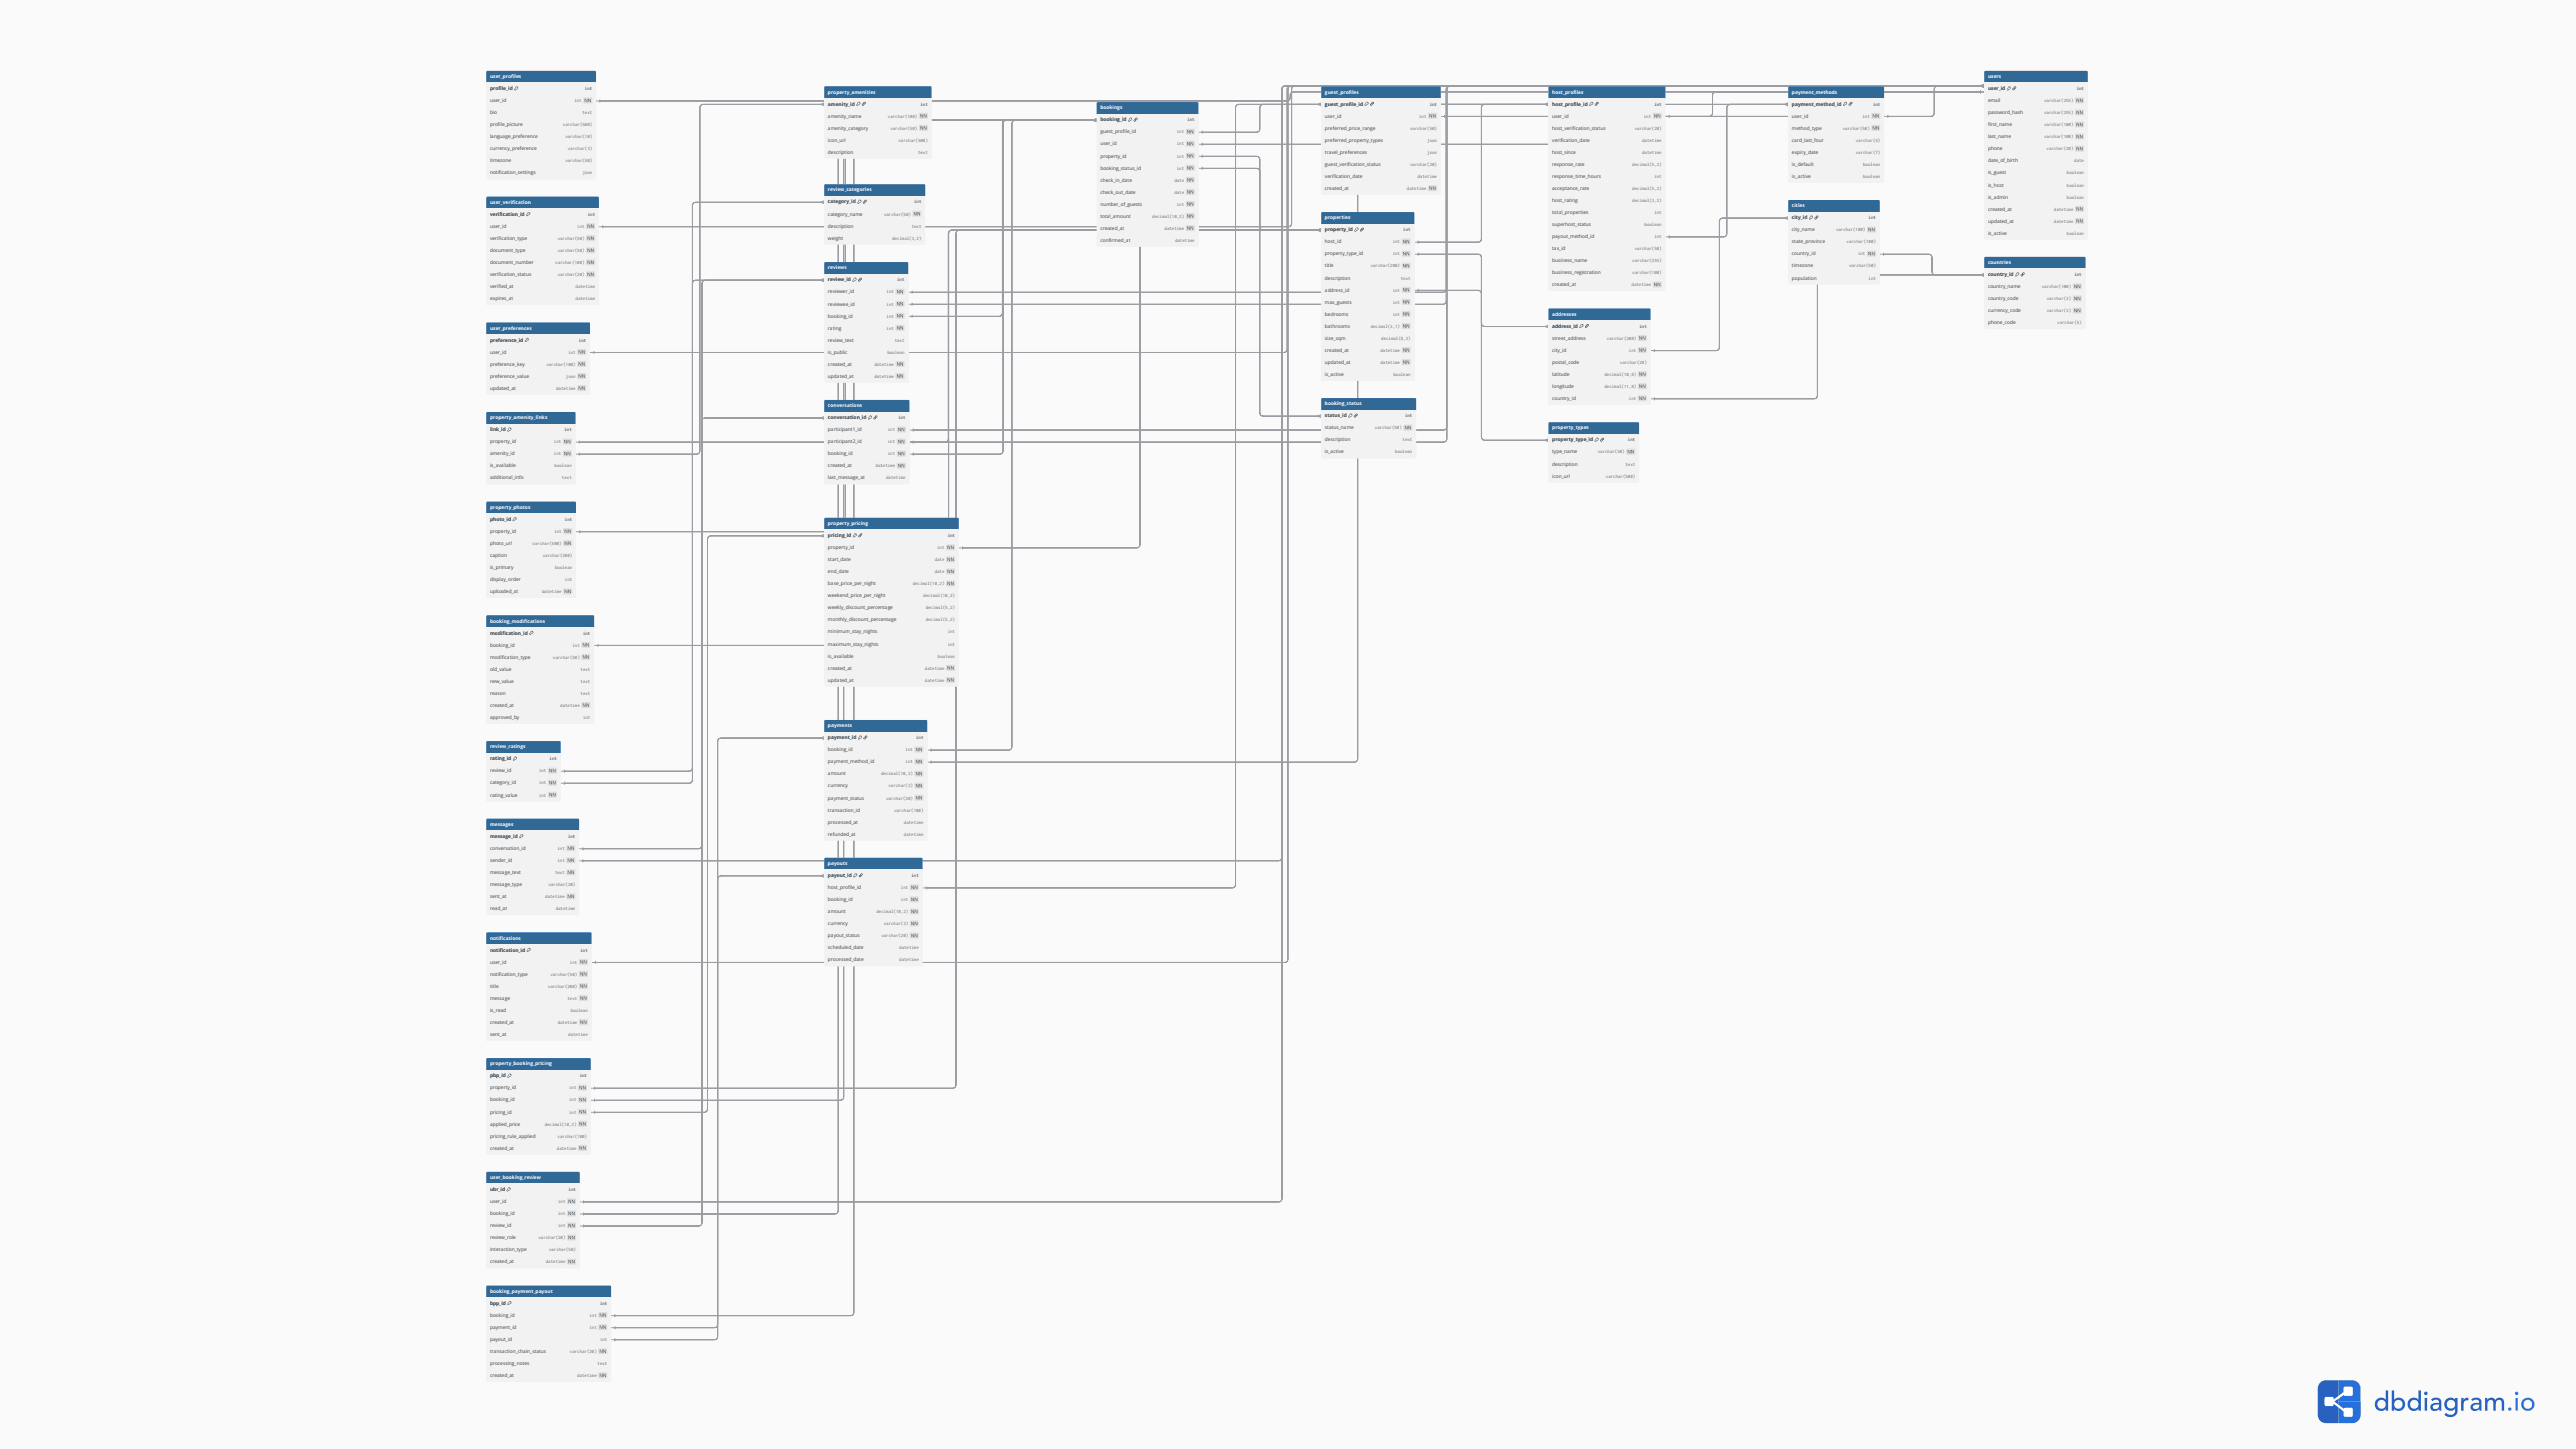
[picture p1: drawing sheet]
<svg xmlns="http://www.w3.org/2000/svg" width="677mm" height="381mm" viewBox="0 0 677 381" stroke-linecap="round" stroke-linejoin="round" font-family="sans-serif">
<defs><g id="words">
<g font-size="1.3" fill="#fff">
<text x="128.9" y="20.5">user_profiles</text>
<text x="522.7" y="20.5">users</text>
<text x="217.7" y="24.6">property_amenities</text>
<text x="289.3" y="28.8">bookings</text>
<text x="348.4" y="24.6">guest_profiles</text>
<text x="408.1" y="24.6">host_profiles</text>
<text x="471.2" y="24.6">payment_methods</text>
<text x="128.9" y="53.6">user_verification</text>
<text x="217.7" y="50.3">review_categories</text>
<text x="348.4" y="57.7">properties</text>
<text x="471.2" y="54.5">cities</text>
<text x="217.7" y="70.8">reviews</text>
<text x="522.7" y="69.4">countries</text>
<text x="408.1" y="83">addresses</text>
<text x="128.9" y="86.7">user_preferences</text>
<text x="217.7" y="107.1">conversations</text>
<text x="348.4" y="106.6">booking_status</text>
<text x="128.9" y="110.2">property_amenity_links</text>
<text x="408.1" y="112.9">property_types</text>
<text x="128.9" y="133.8">property_photos</text>
<text x="217.7" y="138.1">property_pricing</text>
<text x="128.9" y="163.7">booking_modifications</text>
<text x="217.7" y="191.2">payments</text>
<text x="128.9" y="196.8">review_ratings</text>
<text x="128.9" y="217.2">messages</text>
<text x="217.7" y="227.5">payouts</text>
<text x="128.9" y="247.1">notifications</text>
<text x="128.9" y="280.1">property_booking_pricing</text>
<text x="128.9" y="310">user_booking_review</text>
<text x="128.9" y="339.9">booking_payment_payout</text>
</g>
<g font-size="1.3" fill="#2c2c2c">
<text x="128.9" y="23.7">profile_id</text>
<text x="522.7" y="23.7">user_id</text>
<text x="217.7" y="27.8">amenity_id</text>
<text x="348.4" y="27.8">guest_profile_id</text>
<text x="408.1" y="27.8">host_profile_id</text>
<text x="471.2" y="27.8">payment_method_id</text>
<text x="289.3" y="31.9">booking_id</text>
<text x="217.7" y="53.5">category_id</text>
<text x="128.9" y="56.8">verification_id</text>
<text x="471.2" y="57.7">city_id</text>
<text x="348.4" y="60.8">property_id</text>
<text x="217.7" y="74">review_id</text>
<text x="522.7" y="72.6">country_id</text>
<text x="128.9" y="89.8">preference_id</text>
<text x="408.1" y="86.2">address_id</text>
<text x="128.9" y="113.4">link_id</text>
<text x="217.7" y="110.2">conversation_id</text>
<text x="348.4" y="109.7">status_id</text>
<text x="408.1" y="116.1">property_type_id</text>
<text x="128.9" y="137">photo_id</text>
<text x="217.7" y="141.2">pricing_id</text>
<text x="128.9" y="166.9">modification_id</text>
<text x="217.7" y="194.4">payment_id</text>
<text x="128.9" y="199.9">rating_id</text>
<text x="128.9" y="220.3">message_id</text>
<text x="217.7" y="230.6">payout_id</text>
<text x="128.9" y="250.2">notification_id</text>
<text x="128.9" y="283.3">pbp_id</text>
<text x="128.9" y="313.2">ubr_id</text>
<text x="128.9" y="343.1">bpp_id</text>
</g>
<g font-size="1.3" fill="#6a6a6a">
<text x="153.8" y="23.7">int</text>
<text x="546.1" y="23.7">int</text>
<text x="151" y="26.9">int</text>
<text x="242" y="27.8">int</text>
<text x="375.9" y="27.8">int</text>
<text x="435" y="27.8">int</text>
<text x="492.5" y="27.8">int</text>
<text x="537.5" y="26.9">varchar(255)</text>
<text x="148" y="33.2">varchar(500)</text>
<text x="153.2" y="30">text</text>
<text x="233.5" y="30.9">varchar(100)</text>
<text x="234.1" y="34.1">varchar(50)</text>
<text x="309.4" y="35.1">int</text>
<text x="312.2" y="31.9">int</text>
<text x="370.8" y="34.1">varchar(50)</text>
<text x="373.2" y="30.9">int</text>
<text x="429.8" y="34.1">varchar(20)</text>
<text x="432.2" y="30.9">int</text>
<text x="484.6" y="34.1">varchar(50)</text>
<text x="489.7" y="30.9">int</text>
<text x="537.5" y="30">varchar(255)</text>
<text x="537.5" y="33.2">varchar(100)</text>
<text x="148.7" y="36.4">varchar(10)</text>
<text x="149.3" y="39.5">varchar(3)</text>
<text x="236.3" y="37.3">varchar(500)</text>
<text x="241.4" y="40.4">text</text>
<text x="309.4" y="38.3">int</text>
<text x="309.4" y="41.4">int</text>
<text x="375.3" y="37.3">json</text>
<text x="375.3" y="40.4">json</text>
<text x="431.8" y="37.3">datetime</text>
<text x="431.8" y="40.4">datetime</text>
<text x="488" y="37.3">varchar(4)</text>
<text x="488" y="40.4">varchar(7)</text>
<text x="537.5" y="36.4">varchar(100)</text>
<text x="538.1" y="39.5">varchar(20)</text>
<text x="148.7" y="42.7">varchar(50)</text>
<text x="153.2" y="45.9">json</text>
<text x="308.8" y="47.8">date</text>
<text x="309.4" y="44.6">int</text>
<text x="370.8" y="43.6">varchar(20)</text>
<text x="372.7" y="46.8">datetime</text>
<text x="429.2" y="43.6">decimal(5,2)</text>
<text x="435" y="46.8">int</text>
<text x="489.9" y="43.6">boolean</text>
<text x="489.9" y="46.8">boolean</text>
<text x="543.5" y="45.9">boolean</text>
<text x="545.4" y="42.7">date</text>
<text x="240.4" y="53.5">int</text>
<text x="308.8" y="50.9">date</text>
<text x="369.9" y="49.9">datetime</text>
<text x="429.2" y="49.9">decimal(5,2)</text>
<text x="429.2" y="53.1">decimal(3,2)</text>
<text x="543.5" y="49">boolean</text>
<text x="543.5" y="52.2">boolean</text>
<text x="151.8" y="59.9">int</text>
<text x="154.6" y="56.8">int</text>
<text x="232.4" y="56.7">varchar(50)</text>
<text x="239.7" y="59.8">text</text>
<text x="303" y="57.3">decimal(10,2)</text>
<text x="309.4" y="54.1">int</text>
<text x="432.4" y="59.4">boolean</text>
<text x="435" y="56.3">int</text>
<text x="491.3" y="57.7">int</text>
<text x="540.1" y="55.4">datetime</text>
<text x="540.1" y="58.6">datetime</text>
<text x="146.6" y="63.1">varchar(50)</text>
<text x="234.6" y="63">decimal(3,2)</text>
<text x="306.2" y="60.4">datetime</text>
<text x="309" y="63.6">datetime</text>
<text x="366.2" y="64">int</text>
<text x="369" y="60.8">int</text>
<text x="429.8" y="65.8">varchar(50)</text>
<text x="435" y="62.6">int</text>
<text x="482.8" y="60.8">varchar(100)</text>
<text x="485.5" y="64">varchar(100)</text>
<text x="543.5" y="61.7">boolean</text>
<text x="146" y="69.4">varchar(100)</text>
<text x="146.6" y="66.3">varchar(50)</text>
<text x="360.4" y="70.3">varchar(200)</text>
<text x="366.2" y="67.2">int</text>
<text x="429.2" y="68.9">varchar(255)</text>
<text x="486.2" y="70.3">varchar(50)</text>
<text x="488.6" y="67.2">int</text>
<text x="146.6" y="72.6">varchar(20)</text>
<text x="151.3" y="75.8">datetime</text>
<text x="233.1" y="77.2">int</text>
<text x="235.9" y="74">int</text>
<text x="366.2" y="76.7">int</text>
<text x="368.3" y="73.5">text</text>
<text x="429" y="75.3">datetime</text>
<text x="429.2" y="72.1">varchar(100)</text>
<text x="491.3" y="73.5">int</text>
<text x="536.9" y="75.8">varchar(100)</text>
<text x="545.4" y="72.6">int</text>
<text x="151.3" y="78.9">datetime</text>
<text x="233.1" y="80.3">int</text>
<text x="233.1" y="83.5">int</text>
<text x="366.2" y="79.8">int</text>
<text x="366.2" y="83">int</text>
<text x="538.2" y="78.9">varchar(3)</text>
<text x="538.2" y="82.1">varchar(3)</text>
<text x="152.2" y="89.8">int</text>
<text x="233.1" y="86.7">int</text>
<text x="235.3" y="89.8">text</text>
<text x="360.4" y="86.2">decimal(3,1)</text>
<text x="363.2" y="89.3">decimal(8,2)</text>
<text x="422.5" y="89.3">varchar(200)</text>
<text x="431.1" y="86.2">int</text>
<text x="540.9" y="85.3">varchar(5)</text>
<text x="149.4" y="93">int</text>
<text x="233.3" y="93">boolean</text>
<text x="363" y="92.5">datetime</text>
<text x="363" y="95.7">datetime</text>
<text x="425.9" y="95.7">varchar(20)</text>
<text x="428.3" y="92.5">int</text>
<text x="143.7" y="96.2">varchar(100)</text>
<text x="148.8" y="99.3">json</text>
<text x="229.9" y="96.2">datetime</text>
<text x="229.9" y="99.3">datetime</text>
<text x="366.4" y="98.8">boolean</text>
<text x="421.9" y="98.8">decimal(10,8)</text>
<text x="146.2" y="102.5">datetime</text>
<text x="421.9" y="102">decimal(11,8)</text>
<text x="428.3" y="105.2">int</text>
<text x="148.4" y="113.4">int</text>
<text x="233.4" y="113.4">int</text>
<text x="236.2" y="110.2">int</text>
<text x="361.5" y="112.9">varchar(50)</text>
<text x="369.5" y="109.7">int</text>
<text x="145.6" y="116.6">int</text>
<text x="145.6" y="119.7">int</text>
<text x="233.4" y="116.6">int</text>
<text x="233.4" y="119.7">int</text>
<text x="366.9" y="119.2">boolean</text>
<text x="368.8" y="116.1">text</text>
<text x="420.1" y="119.2">varchar(50)</text>
<text x="428.1" y="116.1">int</text>
<text x="145.8" y="122.9">boolean</text>
<text x="230.2" y="122.9">datetime</text>
<text x="422.3" y="125.6">varchar(500)</text>
<text x="427.4" y="122.4">text</text>
<text x="147.8" y="126.1">text</text>
<text x="233" y="126.1">datetime</text>
<text x="148.5" y="137">int</text>
<text x="140" y="143.3">varchar(500)</text>
<text x="145.8" y="140.1">int</text>
<text x="249.2" y="141.2">int</text>
<text x="142.7" y="146.5">varchar(200)</text>
<text x="146" y="149.6">boolean</text>
<text x="245.8" y="147.6">date</text>
<text x="246.4" y="144.4">int</text>
<text x="142.5" y="156">datetime</text>
<text x="148.5" y="152.8">int</text>
<text x="240" y="153.9">decimal(10,2)</text>
<text x="245.8" y="150.7">date</text>
<text x="242.8" y="157.1">decimal(10,2)</text>
<text x="243.4" y="160.2">decimal(5,2)</text>
<text x="153.3" y="166.9">int</text>
<text x="243.4" y="163.4">decimal(5,2)</text>
<text x="249.2" y="166.6">int</text>
<text x="145.4" y="173.2">varchar(50)</text>
<text x="150.5" y="170">int</text>
<text x="246.6" y="172.9">boolean</text>
<text x="249.2" y="169.7">int</text>
<text x="152.7" y="176.4">text</text>
<text x="152.7" y="179.5">text</text>
<text x="243.2" y="176.1">datetime</text>
<text x="243.2" y="179.2">datetime</text>
<text x="147.3" y="185.9">datetime</text>
<text x="152.7" y="182.7">text</text>
<text x="153.3" y="189">int</text>
<text x="238.1" y="197.6">int</text>
<text x="240.9" y="194.4">int</text>
<text x="141.7" y="203.1">int</text>
<text x="144.5" y="199.9">int</text>
<text x="231.7" y="203.9">decimal(10,2)</text>
<text x="238.1" y="200.7">int</text>
<text x="141.7" y="206.3">int</text>
<text x="141.7" y="209.4">int</text>
<text x="233.6" y="207.1">varchar(3)</text>
<text x="233" y="210.2">varchar(20)</text>
<text x="235.1" y="213.4">varchar(100)</text>
<text x="149.4" y="220.3">int</text>
<text x="237.7" y="216.6">datetime</text>
<text x="237.7" y="219.7">datetime</text>
<text x="146.6" y="223.5">int</text>
<text x="146.6" y="226.7">int</text>
<text x="144.2" y="233">varchar(20)</text>
<text x="145.9" y="229.8">text</text>
<text x="236.9" y="233.8">int</text>
<text x="239.7" y="230.6">int</text>
<text x="143.4" y="236.2">datetime</text>
<text x="146.1" y="239.3">datetime</text>
<text x="236.9" y="237">int</text>
<text x="230.5" y="240.1">decimal(10,2)</text>
<text x="232.4" y="243.3">varchar(3)</text>
<text x="152.6" y="250.2">int</text>
<text x="231.7" y="246.5">varchar(20)</text>
<text x="236.4" y="249.6">datetime</text>
<text x="144.7" y="256.6">varchar(50)</text>
<text x="149.9" y="253.4">int</text>
<text x="236.4" y="252.8">datetime</text>
<text x="144.1" y="259.7">varchar(200)</text>
<text x="149.2" y="262.9">text</text>
<text x="146.6" y="269.2">datetime</text>
<text x="150.1" y="266.1">boolean</text>
<text x="149.4" y="272.4">datetime</text>
<text x="149.7" y="286.5">int</text>
<text x="152.4" y="283.3">int</text>
<text x="149.7" y="289.6">int</text>
<text x="149.7" y="292.8">int</text>
<text x="143.2" y="296">decimal(10,2)</text>
<text x="146.6" y="299.1">varchar(100)</text>
<text x="146.4" y="302.3">datetime</text>
<text x="146.8" y="316.4">int</text>
<text x="149.5" y="313.2">int</text>
<text x="146.8" y="319.5">int</text>
<text x="146.8" y="322.7">int</text>
<text x="141.6" y="325.9">varchar(20)</text>
<text x="144.4" y="329">varchar(50)</text>
<text x="143.5" y="332.2">datetime</text>
<text x="155" y="346.3">int</text>
<text x="157.8" y="343.1">int</text>
<text x="155" y="349.4">int</text>
<text x="157.8" y="352.6">int</text>
<text x="149.8" y="355.8">varchar(20)</text>
<text x="157.1" y="358.9">text</text>
<text x="151.8" y="362.1">datetime</text>
</g>
<g font-size="1.3" fill="#3c3c3c">
<text x="128.9" y="26.9">user_id</text>
<text x="522.7" y="26.9">email</text>
<text x="128.9" y="30">bio</text>
<text x="128.9" y="33.2">profile_picture</text>
<text x="217.7" y="30.9">amenity_name</text>
<text x="217.7" y="34.1">amenity_category</text>
<text x="289.3" y="35.1">guest_profile_id</text>
<text x="348.4" y="30.9">user_id</text>
<text x="348.4" y="34.1">preferred_price_range</text>
<text x="408.1" y="30.9">user_id</text>
<text x="408.1" y="34.1">host_verification_status</text>
<text x="471.2" y="30.9">user_id</text>
<text x="471.2" y="34.1">method_type</text>
<text x="522.7" y="30">password_hash</text>
<text x="522.7" y="33.2">first_name</text>
<text x="128.9" y="36.4">language_preference</text>
<text x="128.9" y="39.5">currency_preference</text>
<text x="217.7" y="37.3">icon_url</text>
<text x="217.7" y="40.4">description</text>
<text x="289.3" y="38.3">user_id</text>
<text x="289.3" y="41.4">property_id</text>
<text x="348.4" y="37.3">preferred_property_types</text>
<text x="348.4" y="40.4">travel_preferences</text>
<text x="408.1" y="37.3">verification_date</text>
<text x="408.1" y="40.4">host_since</text>
<text x="471.2" y="37.3">card_last_four</text>
<text x="471.2" y="40.4">expiry_date</text>
<text x="522.7" y="36.4">last_name</text>
<text x="522.7" y="39.5">phone</text>
<text x="128.9" y="42.7">timezone</text>
<text x="128.9" y="45.9">notification_settings</text>
<text x="289.3" y="44.6">booking_status_id</text>
<text x="289.3" y="47.8">check_in_date</text>
<text x="348.4" y="43.6">guest_verification_status</text>
<text x="348.4" y="46.8">verification_date</text>
<text x="408.1" y="43.6">response_rate</text>
<text x="408.1" y="46.8">response_time_hours</text>
<text x="471.2" y="43.6">is_default</text>
<text x="471.2" y="46.8">is_active</text>
<text x="522.7" y="42.7">date_of_birth</text>
<text x="522.7" y="45.9">is_guest</text>
<text x="289.3" y="50.9">check_out_date</text>
<text x="348.4" y="49.9">created_at</text>
<text x="408.1" y="49.9">acceptance_rate</text>
<text x="408.1" y="53.1">host_rating</text>
<text x="522.7" y="49">is_host</text>
<text x="522.7" y="52.2">is_admin</text>
<text x="128.9" y="59.9">user_id</text>
<text x="217.7" y="56.7">category_name</text>
<text x="217.7" y="59.8">description</text>
<text x="289.3" y="54.1">number_of_guests</text>
<text x="289.3" y="57.3">total_amount</text>
<text x="408.1" y="56.3">total_properties</text>
<text x="408.1" y="59.4">superhost_status</text>
<text x="522.7" y="55.4">created_at</text>
<text x="522.7" y="58.6">updated_at</text>
<text x="128.9" y="63.1">verification_type</text>
<text x="217.7" y="63">weight</text>
<text x="289.3" y="60.4">created_at</text>
<text x="289.3" y="63.6">confirmed_at</text>
<text x="348.4" y="64">host_id</text>
<text x="408.1" y="62.6">payout_method_id</text>
<text x="408.1" y="65.8">tax_id</text>
<text x="471.2" y="60.8">city_name</text>
<text x="471.2" y="64">state_province</text>
<text x="522.7" y="61.7">is_active</text>
<text x="128.9" y="66.3">document_type</text>
<text x="128.9" y="69.4">document_number</text>
<text x="348.4" y="67.2">property_type_id</text>
<text x="348.4" y="70.3">title</text>
<text x="408.1" y="68.9">business_name</text>
<text x="471.2" y="67.2">country_id</text>
<text x="471.2" y="70.3">timezone</text>
<text x="128.9" y="72.6">verification_status</text>
<text x="128.9" y="75.8">verified_at</text>
<text x="217.7" y="77.2">reviewer_id</text>
<text x="348.4" y="73.5">description</text>
<text x="348.4" y="76.7">address_id</text>
<text x="408.1" y="72.1">business_registration</text>
<text x="408.1" y="75.3">created_at</text>
<text x="471.2" y="73.5">population</text>
<text x="522.7" y="75.8">country_name</text>
<text x="128.9" y="78.9">expires_at</text>
<text x="217.7" y="80.3">reviewee_id</text>
<text x="217.7" y="83.5">booking_id</text>
<text x="348.4" y="79.8">max_guests</text>
<text x="348.4" y="83">bedrooms</text>
<text x="522.7" y="78.9">country_code</text>
<text x="522.7" y="82.1">currency_code</text>
<text x="217.7" y="86.7">rating</text>
<text x="217.7" y="89.8">review_text</text>
<text x="348.4" y="86.2">bathrooms</text>
<text x="348.4" y="89.3">size_sqm</text>
<text x="408.1" y="89.3">street_address</text>
<text x="522.7" y="85.3">phone_code</text>
<text x="128.9" y="93">user_id</text>
<text x="217.7" y="93">is_public</text>
<text x="348.4" y="92.5">created_at</text>
<text x="348.4" y="95.7">updated_at</text>
<text x="408.1" y="92.5">city_id</text>
<text x="408.1" y="95.7">postal_code</text>
<text x="128.9" y="96.2">preference_key</text>
<text x="128.9" y="99.3">preference_value</text>
<text x="217.7" y="96.2">created_at</text>
<text x="217.7" y="99.3">updated_at</text>
<text x="348.4" y="98.8">is_active</text>
<text x="408.1" y="98.8">latitude</text>
<text x="128.9" y="102.5">updated_at</text>
<text x="408.1" y="102">longitude</text>
<text x="408.1" y="105.2">country_id</text>
<text x="217.7" y="113.4">participant1_id</text>
<text x="348.4" y="112.9">status_name</text>
<text x="128.9" y="116.6">property_id</text>
<text x="128.9" y="119.7">amenity_id</text>
<text x="217.7" y="116.6">participant2_id</text>
<text x="217.7" y="119.7">booking_id</text>
<text x="348.4" y="116.1">description</text>
<text x="348.4" y="119.2">is_active</text>
<text x="408.1" y="119.2">type_name</text>
<text x="128.9" y="122.9">is_available</text>
<text x="217.7" y="122.9">created_at</text>
<text x="408.1" y="122.4">description</text>
<text x="408.1" y="125.6">icon_url</text>
<text x="128.9" y="126.1">additional_info</text>
<text x="217.7" y="126.1">last_message_at</text>
<text x="128.9" y="140.1">property_id</text>
<text x="128.9" y="143.3">photo_url</text>
<text x="128.9" y="146.5">caption</text>
<text x="128.9" y="149.6">is_primary</text>
<text x="217.7" y="144.4">property_id</text>
<text x="217.7" y="147.6">start_date</text>
<text x="128.9" y="152.8">display_order</text>
<text x="128.9" y="156">uploaded_at</text>
<text x="217.7" y="150.7">end_date</text>
<text x="217.7" y="153.9">base_price_per_night</text>
<text x="217.7" y="157.1">weekend_price_per_night</text>
<text x="217.7" y="160.2">weekly_discount_percentage</text>
<text x="217.7" y="163.4">monthly_discount_percentage</text>
<text x="217.7" y="166.6">minimum_stay_nights</text>
<text x="128.9" y="170">booking_id</text>
<text x="128.9" y="173.2">modification_type</text>
<text x="217.7" y="169.7">maximum_stay_nights</text>
<text x="217.7" y="172.9">is_available</text>
<text x="128.9" y="176.4">old_value</text>
<text x="128.9" y="179.5">new_value</text>
<text x="217.7" y="176.1">created_at</text>
<text x="217.7" y="179.2">updated_at</text>
<text x="128.9" y="182.7">reason</text>
<text x="128.9" y="185.9">created_at</text>
<text x="128.9" y="189">approved_by</text>
<text x="217.7" y="197.6">booking_id</text>
<text x="128.9" y="203.1">review_id</text>
<text x="217.7" y="200.7">payment_method_id</text>
<text x="217.7" y="203.9">amount</text>
<text x="128.9" y="206.3">category_id</text>
<text x="128.9" y="209.4">rating_value</text>
<text x="217.7" y="207.1">currency</text>
<text x="217.7" y="210.2">payment_status</text>
<text x="217.7" y="213.4">transaction_id</text>
<text x="217.7" y="216.6">processed_at</text>
<text x="217.7" y="219.7">refunded_at</text>
<text x="128.9" y="223.5">conversation_id</text>
<text x="128.9" y="226.7">sender_id</text>
<text x="128.9" y="229.8">message_text</text>
<text x="128.9" y="233">message_type</text>
<text x="217.7" y="233.8">host_profile_id</text>
<text x="128.9" y="236.2">sent_at</text>
<text x="128.9" y="239.3">read_at</text>
<text x="217.7" y="237">booking_id</text>
<text x="217.7" y="240.1">amount</text>
<text x="217.7" y="243.3">currency</text>
<text x="217.7" y="246.5">payout_status</text>
<text x="217.7" y="249.6">scheduled_date</text>
<text x="128.9" y="253.4">user_id</text>
<text x="128.9" y="256.6">notification_type</text>
<text x="217.7" y="252.8">processed_date</text>
<text x="128.9" y="259.7">title</text>
<text x="128.9" y="262.9">message</text>
<text x="128.9" y="266.1">is_read</text>
<text x="128.9" y="269.2">created_at</text>
<text x="128.9" y="272.4">sent_at</text>
<text x="128.9" y="286.5">property_id</text>
<text x="128.9" y="289.6">booking_id</text>
<text x="128.9" y="292.8">pricing_id</text>
<text x="128.9" y="296">applied_price</text>
<text x="128.9" y="299.1">pricing_rule_applied</text>
<text x="128.9" y="302.3">created_at</text>
<text x="128.9" y="316.4">user_id</text>
<text x="128.9" y="319.5">booking_id</text>
<text x="128.9" y="322.7">review_id</text>
<text x="128.9" y="325.9">review_role</text>
<text x="128.9" y="329">interaction_type</text>
<text x="128.9" y="332.2">created_at</text>
<text x="128.9" y="346.3">booking_id</text>
<text x="128.9" y="349.4">payment_id</text>
<text x="128.9" y="352.6">payout_id</text>
<text x="128.9" y="355.8">transaction_chain_status</text>
<text x="128.9" y="358.9">processing_notes</text>
<text x="128.9" y="362.1">created_at</text>
</g>
</g></defs>
<path d="M0 0h677.3v381h-677.3z" fill="#fafafa"/>
<path d="M614.9 362.9h3.7a2.15 2.15 0 0 1 2.1 2.2v3.4h-5.8z" fill="#428cff"/>
<path d="M614.9 368.5h5.8v3.6a2.16 2.16 0 0 1-2.1 2.1h-3.7z" fill="#2670de"/>
<path d="M610.1 363.6l.9-.6 .6-.1h3.3v11.3h-3.3a2.16 2.16 0 0 1-2.2-2.1v-7l.1-.6z" fill="#2161cf"/>
<g fill="#fff">
<path d="M612.5 368.8l4.7-3.4 .3 .5-4.7 3.3z"/>
<path d="M612.8 367.8l4.5 3.5-.3 .4-4.5-3.5z"/>
<path d="M611.4 367.4l1.8-.1 .4 .2v1.8l-.2 .4h-1.8l-.3-.2-.1-1.8zM616.3 364.8l.4-.2 1.7 .1 .2 .3v1.8l-.4 .2h-1.8l-.2-.4zM616.3 370.3l.4-.2 1.7 .1 .2 .4v1.7l-.4 .2h-1.8l-.2-.4z"/>
</g>
<path d="M624.9 368a1.64 1.64 0 0 1 2.4 .1v-2.5h.6v5.3h-.6v-.5a1.71 1.71 0 0 1-2.5 .1 1.71 1.71 0 0 1 .1-2.5zM625 369.3a1.15 1.15 0 0 0 2.3 0 1.15 1.15 0 0 0-2.3 0zM628.9 365.6h.6v2.5a1.68 1.68 0 0 1 2.4 0 1.68 1.68 0 0 1 0 2.3 1.68 1.68 0 0 1-2.4 0v.5h-.6zM629.5 369.3a1.15 1.15 0 0 0 2.3 0 1.15 1.15 0 0 0-2.3 0zM633.5 368a1.64 1.64 0 0 1 2.4 .1v-2.5h.7v5.3h-.7v-.5a1.71 1.71 0 0 1-2.5 .1 1.71 1.71 0 0 1 .1-2.5zM633.7 369.3a1.14 1.14 0 0 0 2.2 0 1.14 1.14 0 0 0-2.2 0zM637.4 366.4a.46 .46 0 0 1 .9 0 .46 .46 0 0 1-.9 0zM637.5 367.6h.7v3.3h-.7zM639.2 368a1.56 1.56 0 0 1 2.7 .6v2.3h-.5v-.5a1.17 1.17 0 0 1-1.6 .5 1.17 1.17 0 0 1-.5-1.6l.9-.4h1.1a.95 .95 0 0 0-.7-.9 .95 .95 0 0 0-1 .4zM639.8 369.6a.72 .72 0 0 0 .4 .9 .72 .72 0 0 0 .9-.3l.2-.9-1 .1zM643.2 368a1.62 1.62 0 0 1 2.4 .1v-.5h.6v3.3a1.97 1.97 0 0 1-1.4 1.7 1.97 1.97 0 0 1-2.1-.6l.5-.5a1.32 1.32 0 0 0 1.6 .5 1.32 1.32 0 0 0 .7-1.6 1.68 1.68 0 0 1-2.4 0 1.68 1.68 0 0 1 .1-2.4zM643.4 369.2a1.11 1.11 0 0 0 2.2 0 1.11 1.11 0 0 0-2.2 0zM647.1 367.6h.7v.5l.5-.5h.8l-.1 .6a.95 .95 0 0 0-1.2 1.1v1.6h-.7zM649.8 368a1.56 1.56 0 0 1 2.7 .6v2.3h-.6v-.5a1.18 1.18 0 0 1-1.6 .6 1.18 1.18 0 0 1-.5-1.7l.9-.4h1.2a.95 .95 0 0 0-.7-.9 .95 .95 0 0 0-1.1 .4zM650.4 369.6a.72 .72 0 0 0 .4 .9 .72 .72 0 0 0 .9-.3l.2-.9-1 .1zM653.4 367.6h.6l.1 .4a1.23 1.23 0 0 1 2 .1 1.25 1.25 0 0 1 1.6-.5 1.25 1.25 0 0 1 .7 1.4v1.9h-.6v-1.8a.81 .81 0 0 0-.8-1 .81 .81 0 0 0-.8 1v1.8h-.6v-1.7a.82 .82 0 0 0-.8-1.1 .82 .82 0 0 0-.7 1.1v1.7h-.7z" fill="#2161cf"/>
<path d="M659.5 370.5a.46 .46 0 0 1 .9 0 .46 .46 0 0 1-.9 0zM661.3 366.4a.46 .46 0 0 1 .9 0 .46 .46 0 0 1-.9 0zM661.4 367.6h.7v3.3h-.7zM662.9 369.2a1.77 1.77 0 0 1 3.5 0 1.77 1.77 0 0 1-3.5 0zM663.6 369.3a1.15 1.15 0 0 0 2.3 0 1.15 1.15 0 0 0-2.3 0z" fill="#428cff"/>
<g fill="none" stroke="#9c9ca3" stroke-width=".26">
<path d="M156.7 26.5h1M157.7 26.5h180.5a1 1 0 0 0 1-1.3 .88 .88 0 0 1 1-1h180.6h-180.6a1 1 0 0 0-1 1.4 .88 .88 0 0 1-1 .9zM157.7 26.2v.7M184.2 27.8l.8-.4h30.7h-30.7a.88 .88 0 0 0-1 1v90a.88 .88 0 0 1-1 1h-30.7h30.7a.88 .88 0 0 0 1-1v-90zM215.7 27.4h1M216.7 27l-.9 .4 .9 .4M220.8 31.8l.6-.2h66h-66a.88 .88 0 0 0-1 1v285.6a.88 .88 0 0 1-1 1h-66h66a.88 .88 0 0 0 1-1v-285.6zM222.2 31.8l-.4 .8v255.7a.88 .88 0 0 1-.9 1h-64.6h64.6a.88 .88 0 0 0 .9-1v-255.7a.88 .88 0 0 1 1-1h64.6h-64.6zM222.6 31.8l-.3 .8v136.1a.88 .88 0 0 1-1 1h-64.1h64.1a.88 .88 0 0 0 1-1v-136.1a.88 .88 0 0 1 1-1h64.1h-64.1zM224.9 31.8l-.4 .8v312.3a.88 .88 0 0 1-1 1h-61.8h61.8a.88 .88 0 0 0 1-1v-312.3a.88 .88 0 0 1 1-1h61.9h-61.9zM263.7 32l-.1 .6v49.6a.88 .88 0 0 1-1 1h-22.8h22.8a.88 .88 0 0 0 1-1v-49.6a.88 .88 0 0 1 1-1h22.8h-22.8zM263.9 32l.8-.4h22.7h-22.7a.88 .88 0 0 0-1 1v85.8a.88 .88 0 0 1-.9 1h-22.7h22.7a.88 .88 0 0 0 .9-1v-85.8z"/>
<path d="M266.4 31.8l.7-.2h20.3h-20.3a.88 .88 0 0 0-1 1v163.6a.88 .88 0 0 1-1 1h-20.3h20.3a.88 .88 0 0 0 1-1v-163.6zM287.4 31.6h.9M288.3 31.2l-.8 .4 .8 .4M315.1 34.8h1M315.1 37.9h1M316.1 34.8h14.2a.88 .88 0 0 0 1-1v-5.4a.88 .88 0 0 1 .9-1h14.2h-14.2a.88 .88 0 0 0-.9 1v5.4a.88 .88 0 0 1-1 1zM316.1 37.9h101.3a.88 .88 0 0 0 1-1v-13.3a.88 .88 0 0 1 1-1h101.4h-101.4a.88 .88 0 0 0-1 1v13.3a.88 .88 0 0 1-1 1zM316.1 34.4v.8M316.1 37.5v.8M325.2 27.6l-.3 .8v204.1a.88 .88 0 0 1-1 1h-80.3h80.3a.88 .88 0 0 0 1-1v-204.1a.88 .88 0 0 1 1-1h80.3h-80.3zM337.2 22.9l.8-.3h182.8h-182.8a.88 .88 0 0 0-1 1v201.7a.88 .88 0 0 1-1 1h-182.7h182.7a.88 .88 0 0 0 1-1v-201.7zM337.3 22.9l.8-.3h182.7h-182.7a.88 .88 0 0 0-1 1v291.4a.88 .88 0 0 1-1 1h-182.7h182.7a.88 .88 0 0 0 1-1v-291.4z"/>
<path d="M338.8 22.9l-.1 .7v228.5a.88 .88 0 0 1-1 1h-181.2h181.2a.88 .88 0 0 0 1-1v-228.5a.88 .88 0 0 1 .9-1h181.2h-181.2zM346.4 27.4h1M347.4 27l-.9 .4 .9 .4M357.2 27.8l-.2 .6v171a.88 .88 0 0 1-1 1h-111.2h111.2a.88 .88 0 0 0 1-1v-171a.88 .88 0 0 1 1-1h111.2h-111.2zM378.8 30.6h1M379.8 30.6h69.5a.88 .88 0 0 0 1-1v-4.4a.88 .88 0 0 1 1-1h69.5h-69.5a.88 .88 0 0 0-1 1v4.4a.88 .88 0 0 1-1 1zM379.8 30.2v.8M389.9 27.6l-.4 .8v34.3a.88 .88 0 0 1-1 1h-15.6h15.6a.88 .88 0 0 0 1-1v-34.3a.88 .88 0 0 1 1-1h15.7h-15.7zM406.2 27.4h1M407.2 27l-.9 .4 .9 .4M437.9 30.6h1M438.9 30.6h39.9a.88 .88 0 0 0 1-1v-4.4a.88 .88 0 0 1 1-1h40h-40a.88 .88 0 0 0-1 1v4.4a.88 .88 0 0 1-1 1z"/>
<path d="M438.9 30.2v.8M454.4 27.6l.6-.2h14.2h-14.2a.88 .88 0 0 0-.9 1v32.9a.88 .88 0 0 1-1 1h-14.2h14.2a.88 .88 0 0 0 1-1v-32.9zM469.2 27.4h1M470.2 27l-.9 .4 .9 .4M495.4 30.6h1M496.4 30.6h11.2a.88 .88 0 0 0 1-1v-6a.88 .88 0 0 1 1-1h11.2h-11.2a.88 .88 0 0 0-1 1v6a.88 .88 0 0 1-1 1zM496.4 30.2v.8M520.8 22.6h.9M520.8 24.2h.9M520.8 23.8v.8M521.7 22.2l-.8 .4 .8 .4M157.5 59.6h1"/>
<path d="M158.5 59.6h180.1a.88 .88 0 0 0 1-1v-35a.88 .88 0 0 1 1-1h180.2h-180.2a.88 .88 0 0 0-1 1v35a.88 .88 0 0 1-1 1zM158.5 59.2v.8M182.2 53.5l-.1 .7v150.8a.88 .88 0 0 1-1 .9h-32.7h32.7a.88 .88 0 0 0 1-.9v-150.8a.88 .88 0 0 1 1-1h32.6h-32.6zM215.7 53.2h1M216.7 52.8l-.9 .4 .9 .4M315.1 41.1h1M315.1 44.3h1M316.1 41.1h14.2a.88 .88 0 0 1 1 1v17.4a.88 .88 0 0 0 .9 1h14.2h-14.2a.88 .88 0 0 1-.9-1v-17.4a.88 .88 0 0 0-1-1zM316.1 44.3h14.2a.88 .88 0 0 1 1 1v63.1a.88 .88 0 0 0 .9 1h14.2h-14.2a.88 .88 0 0 1-.9-1v-63.1a.88 .88 0 0 0-1-1zM316.1 40.7v.8M316.1 43.9v.8M452.5 57.5l.6-.2h16.1h-16.1a.88 .88 0 0 0-1 1v32.9a.88 .88 0 0 1-1 1h-16.1h16.1a.88 .88 0 0 0 1-1v-32.9z"/>
<path d="M469.2 57.3h1M470.2 56.9l-.9 .4 .9 .4M182.2 74l-.1 .7v127.1a.88 .88 0 0 1-1 1h-32.7h32.7a.88 .88 0 0 0 1-1v-127.1a.88 .88 0 0 1 1-1h32.6h-32.6zM184.7 74l.9-.3h30.1h-30.1a.88 .88 0 0 0-1 1v246.7a.88 .88 0 0 1-1 1h-30.2h30.2a.88 .88 0 0 0 1-1v-246.7zM215.7 73.7h1M216.7 73.3l-.9 .4 .9 .4M238.8 76.8h1M239.8 76.8h139.5a.88 .88 0 0 0 1-.9v-52.3a.88 .88 0 0 1 1-1h139.5h-139.5a.88 .88 0 0 0-1 1v52.3a.88 .88 0 0 1-1 .9zM239.8 76.4v.8M239.8 79.6v.8M251.7 60.7l-.3 .8v223.6a.88 .88 0 0 1-1 1h-94.1h94.1a.88 .88 0 0 0 1-1v-223.6a.88 .88 0 0 1 1-1h94h-94zM299.9 60.9l.8-.4h45.7h-45.7a.88 .88 0 0 0-.9 1v81.6a.88 .88 0 0 1-1 1h-45.7h45.7a.88 .88 0 0 0 1-1v-81.6z"/>
<path d="M346.4 60.5h1M347.4 60.1l-.9 .4 .9 .4M371.9 63.7h1M371.9 66.8h1M371.9 76.3h1M372.9 66.8h15.6a.88 .88 0 0 1 1 1v47a.88 .88 0 0 0 1 1h15.7h-15.7a.88 .88 0 0 1-1-1v-47a.88 .88 0 0 0-1-1zM372.9 76.3h15.6a.88 .88 0 0 1 1 1v7.6a.88 .88 0 0 0 1 1h15.7h-15.7a.88 .88 0 0 1-1-1v-7.6a.88 .88 0 0 0-1-1zM372.9 63.3v.8M372.9 66.4v.8M372.9 76v.7M437.9 62.3h1M438.9 61.9v.8"/>
<path d="M494.3 66.8h.9M495.2 66.8h11.8a.88 .88 0 0 1 1 1v3.5a.88 .88 0 0 0 1 1h11.8h-11.8a.88 .88 0 0 1-1-1v-3.5a.88 .88 0 0 0-1-1zM495.2 66.4v.8M521.7 71.9l-.8 .4 .8 .4M521.7 72.3h-.9M155.1 92.7h1M156.1 92.7h181.4a.88 .88 0 0 0 .9-1v-68.1a.88 .88 0 0 1 1-1h181.4h-181.4a.88 .88 0 0 0-1 1v68.1a.88 .88 0 0 1-.9 1zM156.1 92.3v.8M238.8 80h1M238.8 83.2h1M239.8 80h139.5a.88 .88 0 0 0 1-1v-55.4a.88 .88 0 0 1 1-1h139.5h-139.5a.88 .88 0 0 0-1 1v55.4a.88 .88 0 0 1-1 1zM239.8 82.8v.8"/>
<path d="M406.2 85.9h1M407.2 85.5l-.9 .4 .9 .3M434 92.2h1M435 91.8v.8M151.3 116.2h1M151.3 119.4h1M152.3 116.2h96.1a.88 .88 0 0 0 1-.9v-53.8a.88 .88 0 0 1 1-1h96h-96a.88 .88 0 0 0-1 1v53.8a.88 .88 0 0 1-1 .9zM152.3 115.9v.7M152.3 119v.8M184.7 110.3l-.2 .6v111.3a.88 .88 0 0 1-1 1h-30.2h30.2a.88 .88 0 0 0 1-1v-111.3a.88 .88 0 0 1 1-1h30.2h-30.2zM215.7 109.9h1M216.7 109.5l-.9 .4 .9 .4"/>
<path d="M239.1 113.1h1M239.1 116.2h1M239.1 119.4h1M240.1 113.1h139.3a.88 .88 0 0 0 1-1v-88.5a.88 .88 0 0 1 1-1h139.4h-139.4a.88 .88 0 0 0-1 1v88.5a.88 .88 0 0 1-1 1zM240.1 116.2h139.3a.88 .88 0 0 0 1-.9v-91.7a.88 .88 0 0 1 1-1h139.4h-139.4a.88 .88 0 0 0-1 1v91.7a.88 .88 0 0 1-1 .9zM240.1 112.7v.8M240.1 115.9v.7M240.1 119v.8M346.4 109.4h1M347.4 109l-.9 .4 .9 .4M406.2 115.8h1M407.2 115.4l-.9 .4 .9 .3"/>
<path d="M434 104.9h1M435 104.9h41.9a.88 .88 0 0 0 1-1v-30.6a.88 .88 0 0 1 1-1h41.9h-41.9a.88 .88 0 0 0-1 1v30.6a.88 .88 0 0 1-1 1zM435 104.5v.8M151.5 139.8h.9M152.4 139.8h96a.88 .88 0 0 0 1-1v-77.3a.88 .88 0 0 1 1-1h96h-96a.88 .88 0 0 0-1 1v77.3a.88 .88 0 0 1-1 1zM152.4 139.4v.8M186.2 141.3l-.2 .6v149.6a.88 .88 0 0 1-1 1h-28.7h28.7a.88 .88 0 0 0 1-1v-149.6a.88 .88 0 0 1 1-1h28.7h-28.7zM215.7 140.9h1M216.7 140.5l-.9 .4 .9 .4M252.1 144.1h1M253.1 143.7v.8M156.2 169.7h1"/>
<path d="M157.2 169.3v.8M188.9 194.4l-.2 .7v153a.88 .88 0 0 1-1 1h-26h26a.88 .88 0 0 0 1-1v-153a.88 .88 0 0 1 1-1h26h-26zM215.7 194.1h1M216.7 193.7l-.9 .4 .9 .4M243.8 197.2h1M244.8 196.8v.8M147.4 202.8h1M147.4 205.9h1M148.4 202.4v.8M148.4 205.5v.8M243.8 200.4h1M244.8 200v.8"/>
<path d="M152.3 226.3h1M152.3 223.2h1M153.3 222.8v.8M153.3 225.9v.8M188.9 230.7l-.2 .6v120a.88 .88 0 0 1-1 1h-26h26a.88 .88 0 0 0 1-1v-120a.88 .88 0 0 1 1-1h26h-26zM215.7 230.3h1M216.7 229.9l-.9 .4 .9 .4M242.6 233.5h1M243.6 233.1v.8M155.6 253.1h.9M156.5 252.7v.8M155.3 286.1h1"/>
<path d="M155.3 289.3h1M155.3 292.5h1M156.3 285.7v.8M156.3 288.9v.8M156.3 292.1v.8M152.4 316h1M152.4 319.2h1M153.4 315.6v.8M153.4 318.8v.8M152.4 322.4h1M153.4 322v.8M160.7 345.9h1"/>
<path d="M160.7 349.1h1M160.7 352.3h1M161.7 345.5v.8M161.7 348.7v.8M161.7 351.9v.8"/>
</g>
<path d="M521.8 18.8l.2-.2h26.7l.2 .2 .1 43.9-.2 .2-26.8 .1-.2-.2z" fill="#f2f2f2"/>
<path d="M521.8 18.8l.2-.2h26.7l.3 .3v2.9h-27.3z" fill="#306996"/>
<path d="M521.7 21.8h27.3v3.2h-27.3z" fill="#f2f2f2"/>
<g fill="#2b2b2b">
<path d="M528.2 22.9a.33 .33 0 0 1 .4 .3 .33 .33 0 0 1-.4 .3l-.4 .2zM528 22.9l-.3 .8 .3 .1 .2-.2a.42 .42 0 0 0 .5-.5 .42 .42 0 0 0-.6-.3zM528.3 23a.1 .1 0 0 0 .2 0 .1 .1 0 0 0-.2 0z"/>
<path d="M529.7 22.8a.28 .28 0 0 1 .4 .1 .28 .28 0 0 1-.3 .4l.2-.3-.1-.1-.3 .4-.1-.1zM529.2 23.3l.2-.1-.1 .3 .2 .1 .2-.5a.36 .36 0 0 1 0 .5 .36 .36 0 0 1-.6-.1z"/>
</g>
<path d="M521.7 25h27.3v3.1h-27.3z" fill="#f2f2f2"/>
<path d="M545.6 25.7l2.3-.1 .1 1.5-2.3 .1z" fill="#dedede"/>
<g fill="#3d3d3d">
<path d="M546 26l.6 .7 .1-.7v.8l-.6-.7-.1 .7z"/>
<path d="M546.9 26l.6 .7 .1-.7v.8l-.6-.7-.1 .7z"/>
</g>
<path d="M521.7 28.1h27.3v3.2h-27.3z" fill="#f2f2f2"/>
<path d="M545.6 28.9l2.3-.1 .1 1.5h-2.3z" fill="#dedede"/>
<g fill="#3d3d3d">
<path d="M546 29.1l.6 .8 .1-.8v.9l-.6-.7-.1 .7z"/>
<path d="M546.9 29.1l.6 .8 .1-.8v.9l-.6-.7-.1 .7z"/>
</g>
<path d="M521.7 31.3h27.3v3.2h-27.3z" fill="#f2f2f2"/>
<path d="M545.6 32h2.3l.1 1.4-2.3 .1z" fill="#dedede"/>
<g fill="#3d3d3d">
<path d="M546 32.3l.6 .7 .1-.7v.9l-.6-.8-.1 .8z"/>
<path d="M546.9 32.3l.6 .7 .1-.7v.9l-.6-.8-.1 .8z"/>
</g>
<path d="M521.7 34.5h27.3v3.1h-27.3z" fill="#f2f2f2"/>
<path d="M545.6 35.2l2.3-.1 .1 1.5-2.3 .1z" fill="#dedede"/>
<g fill="#3d3d3d">
<path d="M546 35.5l.6 .7 .1-.7v.9l-.6-.8-.1 .8z"/>
<path d="M546.9 35.5l.6 .7 .1-.7v.9l-.6-.8-.1 .8z"/>
</g>
<path d="M521.7 37.6h27.3v3.2h-27.3z" fill="#f2f2f2"/>
<path d="M545.6 38.4l2.3-.1 .1 1.5h-2.3z" fill="#dedede"/>
<g fill="#3d3d3d">
<path d="M546 38.6l.6 .8 .1-.8v.9l-.6-.7-.1 .7z"/>
<path d="M546.9 38.6l.6 .8 .1-.8v.9l-.6-.7-.1 .7z"/>
</g>
<g fill="#f2f2f2">
<path d="M521.7 40.8h27.3v3.2h-27.3z"/>
<path d="M521.7 44h27.3v3.1h-27.3z"/>
<path d="M521.7 47.1h27.3v3.2h-27.3z"/>
<path d="M521.7 50.3h27.3v3.2h-27.3z"/>
<path d="M521.7 53.5h27.3v3.1h-27.3z"/>
</g>
<path d="M545.6 54.2l2.3-.1 .1 1.5-2.3 .1z" fill="#dedede"/>
<g fill="#3d3d3d">
<path d="M546 54.5l.6 .7 .1-.7v.9l-.6-.8-.1 .8z"/>
<path d="M546.9 54.5l.6 .7 .1-.7v.9l-.6-.8-.1 .8z"/>
</g>
<path d="M521.7 56.6h27.3v3.2h-27.3z" fill="#f2f2f2"/>
<path d="M545.6 57.4l2.3-.1 .1 1.5h-2.3z" fill="#dedede"/>
<g fill="#3d3d3d">
<path d="M546 57.6l.6 .8 .1-.8v.9l-.6-.7-.1 .7z"/>
<path d="M546.9 57.6l.6 .8 .1-.8v.9l-.6-.7-.1 .7z"/>
</g>
<g fill="#f2f2f2">
<path d="M521.7 59.8h27.3v2.9l-.3 .3h-26.7l-.3-.3z"/>
<path d="M347.4 22.8l.3-.1h31l.1 .3v28.1l-.3 .1h-31l-.1-.3z"/>
</g>
<path d="M347.5 22.7h31l.3 .3v2.9h-31.4v-2.9z" fill="#306996"/>
<path d="M347.4 25.9h31.4v3.1h-31.4z" fill="#f2f2f2"/>
<g fill="#2b2b2b">
<path d="M359.3 26.9a.33 .33 0 0 1 .4 .3 .33 .33 0 0 1-.4 .3l-.4 .2zM359.1 27l-.3 .8h.4l.1-.2a.42 .42 0 0 0 .5-.4 .42 .42 0 0 0-.5-.4zM359.5 27.1a.1 .1 0 0 0 .2 0 .1 .1 0 0 0-.2 0z"/>
<path d="M360.8 26.9a.28 .28 0 0 1 .4 .1 .28 .28 0 0 1-.2 .3l.1-.2-.1-.2-.2 .5-.2-.1zM360.3 27.3h.2l-.1 .2 .2 .1 .2-.4a.36 .36 0 0 1 0 .5 .36 .36 0 0 1-.5-.1z"/>
</g>
<path d="M347.4 29h31.4v3.2h-31.4z" fill="#f2f2f2"/>
<path d="M375.5 29.8l2.3-.1v1.5h-2.2z" fill="#dedede"/>
<g fill="#3d3d3d">
<path d="M375.9 30l.6 .8v-.8v.9l-.5-.7-.1 .7z"/>
<path d="M376.8 30l.6 .8 .1-.8v.9l-.6-.7-.1 .7z"/>
</g>
<g fill="#f2f2f2">
<path d="M347.4 32.2h31.4v3.2h-31.4z"/>
<path d="M347.4 35.4h31.4v3.1h-31.4z"/>
<path d="M347.4 38.5h31.4v3.2h-31.4z"/>
<path d="M347.4 41.7h31.4v3.2h-31.4z"/>
<path d="M347.4 44.9h31.4v3.1h-31.4z"/>
<path d="M347.4 48h31.4v2.9l-.3 .3h-30.8l-.3-.3z"/>
</g>
<path d="M375.5 48.8l2.3-.1v1.5h-2.2z" fill="#dedede"/>
<g fill="#3d3d3d">
<path d="M375.9 49l.6 .8v-.8v.9l-.5-.7-.1 .7z"/>
<path d="M376.8 49l.6 .8 .1-.8v.9l-.6-.7-.1 .7z"/>
</g>
<path d="M407.3 22.7h30.3l.3 .1v53.4l-.1 .3h-30.3l-.3-.1v-53.4z" fill="#f2f2f2"/>
<path d="M407.3 22.7h30.3l.3 .3v2.9h-30.7v-2.9z" fill="#306996"/>
<path d="M407.2 25.9h30.7v3.1h-30.7z" fill="#f2f2f2"/>
<g fill="#2b2b2b">
<path d="M418.4 26.9a.33 .33 0 0 1 .4 .3 .33 .33 0 0 1-.5 .3l-.3 .2zM418.2 27l-.3 .8h.3l.2-.2a.42 .42 0 0 0 .5-.4 .42 .42 0 0 0-.6-.4zM418.5 27.1a.1 .1 0 0 0 .2 0 .1 .1 0 0 0-.2 0z"/>
<path d="M419.9 26.9a.28 .28 0 0 1 .4 .1 .28 .28 0 0 1-.3 .3l.2-.2-.1-.2-.3 .5-.2-.1zM419.4 27.3h.2l-.1 .2 .2 .1 .2-.4a.36 .36 0 0 1 0 .5 .36 .36 0 0 1-.6-.1z"/>
</g>
<path d="M407.2 29h30.7v3.2h-30.7z" fill="#f2f2f2"/>
<path d="M434.6 29.8l2.2-.1 .1 1.5h-2.3z" fill="#dedede"/>
<g fill="#3d3d3d">
<path d="M434.9 30l.6 .8 .1-.8v.9l-.6-.7-.1 .7z"/>
<path d="M435.9 30l.5 .8 .1-.8v.9l-.6-.7v.7z"/>
</g>
<g fill="#f2f2f2">
<path d="M407.2 32.2h30.7v3.2h-30.7z"/>
<path d="M407.2 35.4h30.7v3.1h-30.7z"/>
<path d="M407.2 38.5h30.7v3.2h-30.7z"/>
<path d="M407.2 41.7h30.7v3.2h-30.7z"/>
<path d="M407.2 44.9h30.7v3.1h-30.7z"/>
<path d="M407.2 48h30.7v3.2h-30.7z"/>
<path d="M407.2 51.2h30.7v3.2h-30.7z"/>
<path d="M407.2 54.4h30.7v3.1h-30.7z"/>
<path d="M407.2 57.5h30.7v3.2h-30.7z"/>
<path d="M407.2 60.7h30.7v3.2h-30.7z"/>
<path d="M407.2 63.9h30.7v3.1h-30.7z"/>
<path d="M407.2 67h30.7v3.2h-30.7z"/>
<path d="M407.2 70.2h30.7v3.2h-30.7z"/>
<path d="M407.2 73.4h30.7v2.8l-.3 .3h-30.1l-.3-.3z"/>
</g>
<path d="M434.6 74.1l2.2-.1 .1 1.5-2.3 .1z" fill="#dedede"/>
<g fill="#3d3d3d">
<path d="M434.9 74.4l.6 .7 .1-.7v.9l-.6-.8-.1 .8z"/>
<path d="M435.9 74.4l.5 .7 .1-.7v.9l-.6-.8v.8z"/>
</g>
<path d="M128 18.7h28.6l.1 .2v28.1l-.3 .1h-28.4l-.1-.3v-27.9z" fill="#f2f2f2"/>
<path d="M128 18.7l28.4-.1 .3 .3v2.9h-28.8v-2.9z" fill="#306996"/>
<path d="M127.9 21.8h28.8v3.2h-28.8z" fill="#f2f2f2"/>
<path d="M135.7 22.9a.33 .33 0 0 1 .4 .3 .33 .33 0 0 1-.4 .3l-.4 .2zM135.5 22.9l-.3 .8 .4 .1 .1-.2a.42 .42 0 0 0 .5-.5 .42 .42 0 0 0-.5-.3zM135.9 23a.1 .1 0 0 0 .2 0 .1 .1 0 0 0-.2 0z" fill="#2b2b2b"/>
<path d="M127.9 25h28.8v3.1h-28.8z" fill="#f2f2f2"/>
<path d="M153.4 25.7l2.2-.1 .1 1.5-2.2 .1z" fill="#dedede"/>
<g fill="#3d3d3d">
<path d="M153.8 26l.5 .7 .1-.7v.8l-.6-.7v.7z"/>
<path d="M154.7 26l.5 .7 .1-.7v.8l-.5-.7-.1 .7z"/>
</g>
<g fill="#f2f2f2">
<path d="M127.9 28.1h28.8v3.2h-28.8z"/>
<path d="M127.9 31.3h28.8v3.2h-28.8z"/>
<path d="M127.9 34.5h28.8v3.1h-28.8z"/>
<path d="M127.9 37.6h28.8v3.2h-28.8z"/>
<path d="M127.9 40.8h28.8v3.2h-28.8z"/>
<path d="M127.9 44h28.8v2.8l-.3 .3h-28.2l-.3-.3z"/>
<path d="M128 51.7h29.3l.2 .3-.1 28.1-.2 .1h-29.2l-.1-.3v-27.9z"/>
</g>
<path d="M128 51.7h29.2l.3 .3v2.9h-29.6v-2.9z" fill="#306996"/>
<path d="M127.9 54.9h29.6v3.1h-29.6z" fill="#f2f2f2"/>
<path d="M138.9 55.9a.33 .33 0 0 1 .4 .4 .33 .33 0 0 1-.5 .2l-.3 .2zM138.7 56l-.3 .8h.3l.2-.2a.42 .42 0 0 0 .5-.4 .42 .42 0 0 0-.6-.4zM139 56.1a.1 .1 0 0 0 .2 0 .1 .1 0 0 0-.2 0z" fill="#2b2b2b"/>
<path d="M127.9 58h29.6v3.2h-29.6z" fill="#f2f2f2"/>
<path d="M154.1 58.8l2.3-.1 .1 1.5h-2.3z" fill="#dedede"/>
<g fill="#3d3d3d">
<path d="M154.5 59l.6 .8 .1-.8v.9l-.6-.7-.1 .7z"/>
<path d="M155.4 59l.6 .8 .1-.8v.9l-.6-.7-.1 .7z"/>
</g>
<path d="M127.9 61.2h29.6v3.2h-29.6z" fill="#f2f2f2"/>
<path d="M154.1 61.9h2.3l.1 1.4-2.3 .1z" fill="#dedede"/>
<g fill="#3d3d3d">
<path d="M154.5 62.2l.6 .7 .1-.7v.9l-.6-.8-.1 .8z"/>
<path d="M155.4 62.2l.6 .7 .1-.7v.9l-.6-.8-.1 .8z"/>
</g>
<path d="M127.9 64.4h29.6v3.1h-29.6z" fill="#f2f2f2"/>
<path d="M154.1 65.1l2.3-.1 .1 1.5-2.3 .1z" fill="#dedede"/>
<g fill="#3d3d3d">
<path d="M154.5 65.4l.6 .7 .1-.7v.8l-.6-.7-.1 .7z"/>
<path d="M155.4 65.4l.6 .7 .1-.7v.8l-.6-.7-.1 .7z"/>
</g>
<path d="M127.9 67.5h29.6v3.2h-29.6z" fill="#f2f2f2"/>
<path d="M154.1 68.3l2.3-.1 .1 1.5h-2.3z" fill="#dedede"/>
<g fill="#3d3d3d">
<path d="M154.5 68.5l.6 .8 .1-.8v.9l-.6-.7-.1 .7z"/>
<path d="M155.4 68.5l.6 .8 .1-.8v.9l-.6-.7-.1 .7z"/>
</g>
<path d="M127.9 70.7h29.6v3.2h-29.6z" fill="#f2f2f2"/>
<path d="M154.1 71.4h2.3l.1 1.4-2.3 .1z" fill="#dedede"/>
<g fill="#3d3d3d">
<path d="M154.5 71.7l.6 .7 .1-.7v.9l-.6-.8-.1 .8z"/>
<path d="M155.4 71.7l.6 .7 .1-.7v.9l-.6-.8-.1 .8z"/>
</g>
<g fill="#f2f2f2">
<path d="M127.9 73.9h29.6v3.1h-29.6z"/>
<path d="M127.9 77h29.6v2.9l-.3 .3h-29l-.3-.3z"/>
<path d="M128 84.8h27l.1 .3v18.5l-.3 .2-26.8-.1-.1-.2v-18.4z"/>
</g>
<path d="M128 84.8h26.8l.3 .3v2.8h-27.2v-2.8z" fill="#306996"/>
<path d="M127.9 87.9h27.2v3.2h-27.2z" fill="#f2f2f2"/>
<path d="M138.5 89a.33 .33 0 0 1 .4 .3 .33 .33 0 0 1-.4 .3l-.4 .2zM138.3 89l-.3 .8 .4 .1 .1-.2a.42 .42 0 0 0 .5-.4 .42 .42 0 0 0-.5-.4zM138.7 89.1a.1 .1 0 0 0 .2 0 .1 .1 0 0 0-.2 0z" fill="#2b2b2b"/>
<path d="M127.9 91.1h27.2v3.2h-27.2z" fill="#f2f2f2"/>
<path d="M151.8 91.8h2.3v1.4l-2.2 .1z" fill="#dedede"/>
<g fill="#3d3d3d">
<path d="M152.2 92.1l.6 .7v-.7v.9l-.5-.8-.1 .8z"/>
<path d="M153.1 92.1l.6 .7 .1-.7v.9l-.6-.8-.1 .8z"/>
</g>
<path d="M127.9 94.3h27.2v3.1h-27.2z" fill="#f2f2f2"/>
<path d="M151.8 95l2.3-.1v1.5l-2.2 .1z" fill="#dedede"/>
<g fill="#3d3d3d">
<path d="M152.2 95.3l.6 .7v-.7v.8l-.5-.7-.1 .7z"/>
<path d="M153.1 95.3l.6 .7 .1-.7v.8l-.6-.7-.1 .7z"/>
</g>
<path d="M127.9 97.4h27.2v3.2h-27.2z" fill="#f2f2f2"/>
<path d="M151.8 98.2l2.3-.1v1.5h-2.2z" fill="#dedede"/>
<g fill="#3d3d3d">
<path d="M152.2 98.4l.6 .8v-.8v.9l-.5-.7-.1 .7z"/>
<path d="M153.1 98.4l.6 .8 .1-.8v.9l-.6-.7-.1 .7z"/>
</g>
<path d="M127.9 100.6h27.2v2.9l-.3 .3h-26.6l-.3-.3z" fill="#f2f2f2"/>
<path d="M151.8 101.3h2.3v1.4l-2.2 .1z" fill="#dedede"/>
<g fill="#3d3d3d">
<path d="M152.2 101.6l.6 .7v-.7v.9l-.5-.8-.1 .8z"/>
<path d="M153.1 101.6l.6 .7 .1-.7v.9l-.6-.8-.1 .8z"/>
</g>
<path d="M521.9 67.6h26.3l.2 .2-.1 18.6-.2 .1h-26.2l-.2-.3v-18.4z" fill="#f2f2f2"/>
<path d="M521.9 67.6l26.2-.1 .3 .3v2.9h-26.7v-2.9z" fill="#306996"/>
<path d="M521.7 70.7h26.7v3.2h-26.7z" fill="#f2f2f2"/>
<g fill="#2b2b2b">
<path d="M530.4 71.8a.33 .33 0 0 1 .4 .3 .33 .33 0 0 1-.5 .3l-.3 .2zM530.2 71.8l-.3 .8 .3 .1 .2-.2a.42 .42 0 0 0 .5-.4 .42 .42 0 0 0-.6-.4zM530.5 71.9a.1 .1 0 0 0 .2 0 .1 .1 0 0 0-.2 0z"/>
<path d="M531.9 71.7a.28 .28 0 0 1 .4 .1 .28 .28 0 0 1-.3 .4l.2-.3-.1-.1-.3 .5-.2-.2zM531.4 72.2l.2-.1-.1 .3 .2 .1 .2-.5a.36 .36 0 0 1 0 .5 .36 .36 0 0 1-.6-.1z"/>
</g>
<path d="M521.7 73.9h26.7v3.1h-26.7z" fill="#f2f2f2"/>
<path d="M545 74.6l2.3-.1 .1 1.5-2.3 .1z" fill="#dedede"/>
<g fill="#3d3d3d">
<path d="M545.4 74.9l.6 .7 .1-.7v.9l-.6-.8-.1 .8z"/>
<path d="M546.3 74.9l.6 .7 .1-.7v.9l-.6-.8-.1 .8z"/>
</g>
<path d="M521.7 77h26.7v3.2h-26.7z" fill="#f2f2f2"/>
<path d="M545 77.8l2.3-.1 .1 1.5h-2.3z" fill="#dedede"/>
<g fill="#3d3d3d">
<path d="M545.4 78l.6 .8 .1-.8v.9l-.6-.7-.1 .7z"/>
<path d="M546.3 78l.6 .8 .1-.8v.9l-.6-.7-.1 .7z"/>
</g>
<path d="M521.7 80.2h26.7v3.2h-26.7z" fill="#f2f2f2"/>
<path d="M545 81l2.3-.1 .1 1.4-2.3 .1z" fill="#dedede"/>
<g fill="#3d3d3d">
<path d="M545.4 81.2l.6 .7 .1-.7v.9l-.6-.8-.1 .8z"/>
<path d="M546.3 81.2l.6 .7 .1-.7v.9l-.6-.8-.1 .8z"/>
</g>
<g fill="#f2f2f2">
<path d="M521.7 83.4h26.7v2.8l-.3 .3h-26.1l-.3-.3z"/>
<path d="M470.2 52.7l.3-.1h23.6l.2 .3-.1 21.7-.2 .2-23.7-.1-.1-.2z"/>
</g>
<path d="M470.2 52.7l.3-.1h23.5l.3 .3v2.9h-24.1z" fill="#306996"/>
<path d="M470.2 55.8h24.1v3.1h-24.1z" fill="#f2f2f2"/>
<g fill="#2b2b2b">
<path d="M476.2 56.8a.33 .33 0 0 1 .4 .3 .33 .33 0 0 1-.5 .3l-.3 .2zM476 56.9l-.3 .8h.3l.1-.2a.42 .42 0 0 0 .6-.4 .42 .42 0 0 0-.6-.4zM476.3 57a.1 .1 0 0 0 .2 0 .1 .1 0 0 0-.2 0z"/>
<path d="M477.6 56.8a.28 .28 0 0 1 .5 .1 .28 .28 0 0 1-.3 .3l.2-.2-.2-.2-.2 .5-.2-.1zM477.2 57.2h.2l-.2 .2 .2 .1 .3-.4a.36 .36 0 0 1-.1 .5 .36 .36 0 0 1-.5-.1z"/>
</g>
<path d="M470.2 58.9h24.1v3.2h-24.1z" fill="#f2f2f2"/>
<path d="M490.9 59.7l2.3-.1v1.5h-2.2z" fill="#dedede"/>
<g fill="#3d3d3d">
<path d="M491.3 59.9l.6 .8 .1-.8v.9l-.6-.7-.1 .7z"/>
<path d="M492.2 59.9l.6 .8 .1-.8v.9l-.6-.7-.1 .7z"/>
</g>
<g fill="#f2f2f2">
<path d="M470.2 62.1h24.1v3.2h-24.1z"/>
<path d="M470.2 65.3h24.1v3.1h-24.1z"/>
</g>
<path d="M490.9 66l2.3-.1v1.5l-2.2 .1z" fill="#dedede"/>
<g fill="#3d3d3d">
<path d="M491.3 66.2l.6 .8 .1-.8v.9l-.6-.7-.1 .7z"/>
<path d="M492.2 66.2l.6 .8 .1-.8v.9l-.6-.7-.1 .7z"/>
</g>
<g fill="#f2f2f2">
<path d="M470.2 68.4h24.1v3.2h-24.1z"/>
<path d="M470.2 71.6h24.1v2.9l-.3 .3h-23.5l-.3-.3z"/>
<path d="M407.3 81.1h26.6l.1 .3v24.9l-.3 .1h-26.4l-.1-.3v-24.7z"/>
</g>
<path d="M407.3 81.1h26.4l.3 .3v2.9h-26.8v-2.9z" fill="#306996"/>
<path d="M407.2 84.3h26.8v3.1h-26.8z" fill="#f2f2f2"/>
<g fill="#2b2b2b">
<path d="M415.8 85.3a.33 .33 0 0 1 .4 .4 .33 .33 0 0 1-.4 .2l-.4 .2zM415.6 85.4l-.3 .8h.4l.1-.2a.42 .42 0 0 0 .5-.4 .42 .42 0 0 0-.5-.4zM416 85.5a.1 .1 0 0 0 .2 0 .1 .1 0 0 0-.2 0z"/>
<path d="M417.3 85.3a.28 .28 0 0 1 .4 .1 .28 .28 0 0 1-.2 .3l.1-.2-.1-.2-.3 .5-.1-.1zM416.8 85.7h.2l-.1 .2 .2 .2 .2-.5a.36 .36 0 0 1 0 .5 .36 .36 0 0 1-.5-.1z"/>
</g>
<path d="M407.2 87.4h26.8v3.2h-26.8z" fill="#f2f2f2"/>
<path d="M430.7 88.2l2.2-.1 .1 1.5h-2.3z" fill="#dedede"/>
<g fill="#3d3d3d">
<path d="M431 88.4l.6 .8 .1-.8v.9l-.6-.7-.1 .7z"/>
<path d="M431.9 88.4l.6 .8 .1-.8v.9l-.6-.7-.1 .7z"/>
</g>
<path d="M407.2 90.6h26.8v3.2h-26.8z" fill="#f2f2f2"/>
<path d="M430.7 91.3h2.2l.1 1.4-2.3 .1z" fill="#dedede"/>
<g fill="#3d3d3d">
<path d="M431 91.6l.6 .7 .1-.7v.9l-.6-.8-.1 .8z"/>
<path d="M431.9 91.6l.6 .7 .1-.7v.9l-.6-.8-.1 .8z"/>
</g>
<g fill="#f2f2f2">
<path d="M407.2 93.8h26.8v3.1h-26.8z"/>
<path d="M407.2 96.9h26.8v3.2h-26.8z"/>
</g>
<path d="M430.7 97.7l2.2-.1 .1 1.5h-2.3z" fill="#dedede"/>
<g fill="#3d3d3d">
<path d="M431 97.9l.6 .8 .1-.8v.9l-.6-.7-.1 .7z"/>
<path d="M431.9 97.9l.6 .8 .1-.8v.9l-.6-.7-.1 .7z"/>
</g>
<path d="M407.2 100.1h26.8v3.2h-26.8z" fill="#f2f2f2"/>
<path d="M430.7 100.9l2.2-.1 .1 1.4-2.3 .1z" fill="#dedede"/>
<g fill="#3d3d3d">
<path d="M431 101.1l.6 .7 .1-.7v.9l-.6-.8-.1 .8z"/>
<path d="M431.9 101.1l.6 .7 .1-.7v.9l-.6-.8-.1 .8z"/>
</g>
<path d="M407.2 103.3h26.8v2.8l-.3 .3h-26.2l-.3-.3z" fill="#f2f2f2"/>
<path d="M430.7 104l2.2-.1 .1 1.5-2.3 .1z" fill="#dedede"/>
<g fill="#3d3d3d">
<path d="M431 104.3l.6 .7 .1-.7v.9l-.6-.8-.1 .8z"/>
<path d="M431.9 104.3l.6 .7 .1-.7v.9l-.6-.8-.1 .8z"/>
</g>
<path d="M407.3 111h23.5l.2 .3-.1 15.4-.2 .1h-23.4l-.1-.3v-15.2z" fill="#f2f2f2"/>
<path d="M407.3 111h23.4l.3 .3v2.9h-23.8v-2.9z" fill="#306996"/>
<path d="M407.2 114.2h23.8v3.1h-23.8z" fill="#f2f2f2"/>
<g fill="#2b2b2b">
<path d="M419.8 115.2a.33 .33 0 0 1 .4 .4 .33 .33 0 0 1-.4 .2l-.4 .2zM419.6 115.3l-.3 .8h.4l.1-.2a.42 .42 0 0 0 .5-.4 .42 .42 0 0 0-.5-.4zM420 115.4a.1 .1 0 0 0 .2 0 .1 .1 0 0 0-.2 0z"/>
<path d="M421.3 115.2a.28 .28 0 0 1 .5 .1 .28 .28 0 0 1-.3 .3l.1-.2-.1-.2-.2 .5-.2-.1zM420.8 115.6h.2l-.1 .2 .2 .2 .3-.5a.36 .36 0 0 1-.1 .5 .36 .36 0 0 1-.5-.1z"/>
</g>
<path d="M407.2 117.3h23.8v3.2h-23.8z" fill="#f2f2f2"/>
<path d="M427.6 118.1l2.3-.1 .1 1.5h-2.3z" fill="#dedede"/>
<g fill="#3d3d3d">
<path d="M428 118.3l.6 .8 .1-.8v.9l-.6-.7-.1 .7z"/>
<path d="M428.9 118.3l.6 .8 .1-.8v.9l-.6-.7-.1 .7z"/>
</g>
<g fill="#f2f2f2">
<path d="M407.2 120.5h23.8v3.2h-23.8z"/>
<path d="M407.2 123.7h23.8v2.8l-.3 .3h-23.2l-.3-.3z"/>
<path d="M216.9 22.7h27.9l.2 .3-.1 18.5-.2 .2h-27.8l-.2-.3v-18.4z"/>
</g>
<path d="M216.9 22.7h27.8l.3 .3v2.9h-28.3v-2.9z" fill="#306996"/>
<path d="M216.7 25.9h28.3v3.1h-28.3z" fill="#f2f2f2"/>
<g fill="#2b2b2b">
<path d="M225.7 26.9a.33 .33 0 0 1 .4 .3 .33 .33 0 0 1-.5 .3l-.3 .2zM225.5 27l-.3 .8h.3l.2-.2a.42 .42 0 0 0 .5-.4 .42 .42 0 0 0-.6-.4zM225.8 27.1a.1 .1 0 0 0 .2 0 .1 .1 0 0 0-.2 0z"/>
<path d="M227.2 26.9a.28 .28 0 0 1 .4 .1 .28 .28 0 0 1-.3 .3l.2-.2-.2-.2-.2 .5-.2-.1zM226.7 27.3h.2l-.1 .2 .1 .1 .3-.4a.36 .36 0 0 1-.1 .5 .36 .36 0 0 1-.5-.1z"/>
</g>
<path d="M216.7 29h28.3v3.2h-28.3z" fill="#f2f2f2"/>
<path d="M241.6 29.8l2.3-.1v1.5h-2.2z" fill="#dedede"/>
<g fill="#3d3d3d">
<path d="M242 30l.6 .8 .1-.8v.9l-.6-.7-.1 .7z"/>
<path d="M242.9 30l.6 .8 .1-.8v.9l-.6-.7-.1 .7z"/>
</g>
<path d="M216.7 32.2h28.3v3.2h-28.3z" fill="#f2f2f2"/>
<path d="M241.6 32.9h2.3v1.4l-2.2 .1z" fill="#dedede"/>
<g fill="#3d3d3d">
<path d="M242 33.2l.6 .7 .1-.7v.9l-.6-.8-.1 .8z"/>
<path d="M242.9 33.2l.6 .7 .1-.7v.9l-.6-.8-.1 .8z"/>
</g>
<g fill="#f2f2f2">
<path d="M216.7 35.4h28.3v3.1h-28.3z"/>
<path d="M216.7 38.5h28.3v2.9l-.3 .3h-27.7l-.3-.3z"/>
<path d="M347.4 55.9l.3-.1h23.9l.3 .1v43.9l-.2 .3h-24l-.3-.1z"/>
</g>
<path d="M347.5 55.8h24.1l.3 .3v2.8h-24.5v-2.8z" fill="#306996"/>
<path d="M347.4 58.9h24.5v3.2h-24.5z" fill="#f2f2f2"/>
<g fill="#2b2b2b">
<path d="M356.7 60a.33 .33 0 0 1 .4 .3 .33 .33 0 0 1-.5 .3l-.3 .2zM356.5 60l-.3 .8 .3 .1 .1-.2a.42 .42 0 0 0 .6-.4 .42 .42 0 0 0-.6-.4zM356.8 60.1a.1 .1 0 0 0 .2 0 .1 .1 0 0 0-.2 0z"/>
<path d="M358.1 59.9a.28 .28 0 0 1 .5 .1 .28 .28 0 0 1-.3 .4l.2-.3-.2-.1-.2 .5-.2-.2zM357.7 60.4l.2-.1-.2 .3 .2 .1 .3-.5a.36 .36 0 0 1-.1 .6 .36 .36 0 0 1-.5-.1z"/>
</g>
<path d="M347.4 62.1h24.5v3.2h-24.5z" fill="#f2f2f2"/>
<path d="M368.6 62.8h2.2l.1 1.4-2.3 .1z" fill="#dedede"/>
<g fill="#3d3d3d">
<path d="M368.9 63.1l.6 .7 .1-.7v.9l-.6-.8-.1 .8z"/>
<path d="M369.8 63.1l.6 .7 .1-.7v.9l-.6-.8-.1 .8z"/>
</g>
<path d="M347.4 65.3h24.5v3.1h-24.5z" fill="#f2f2f2"/>
<path d="M368.6 66l2.2-.1 .1 1.5-2.3 .1z" fill="#dedede"/>
<g fill="#3d3d3d">
<path d="M368.9 66.2l.6 .8 .1-.8v.9l-.6-.7-.1 .7z"/>
<path d="M369.8 66.2l.6 .8 .1-.8v.9l-.6-.7-.1 .7z"/>
</g>
<path d="M347.4 68.4h24.5v3.2h-24.5z" fill="#f2f2f2"/>
<path d="M368.6 69.2l2.2-.1 .1 1.5h-2.3z" fill="#dedede"/>
<g fill="#3d3d3d">
<path d="M368.9 69.4l.6 .8 .1-.8v.9l-.6-.7-.1 .7z"/>
<path d="M369.8 69.4l.6 .8 .1-.8v.9l-.6-.7-.1 .7z"/>
</g>
<g fill="#f2f2f2">
<path d="M347.4 71.6h24.5v3.2h-24.5z"/>
<path d="M347.4 74.8h24.5v3.1h-24.5z"/>
</g>
<path d="M368.6 75.5l2.2-.1 .1 1.5-2.3 .1z" fill="#dedede"/>
<g fill="#3d3d3d">
<path d="M368.9 75.8l.6 .7 .1-.7v.8l-.6-.7-.1 .7z"/>
<path d="M369.8 75.8l.6 .7 .1-.7v.8l-.6-.7-.1 .7z"/>
</g>
<path d="M347.4 77.9h24.5v3.2h-24.5z" fill="#f2f2f2"/>
<path d="M368.6 78.7l2.2-.1 .1 1.5h-2.3z" fill="#dedede"/>
<g fill="#3d3d3d">
<path d="M368.9 78.9l.6 .8 .1-.8v.9l-.6-.7-.1 .7z"/>
<path d="M369.8 78.9l.6 .8 .1-.8v.9l-.6-.7-.1 .7z"/>
</g>
<path d="M347.4 81.1h24.5v3.2h-24.5z" fill="#f2f2f2"/>
<path d="M368.6 81.8h2.2l.1 1.4-2.3 .1z" fill="#dedede"/>
<g fill="#3d3d3d">
<path d="M368.9 82.1l.6 .7 .1-.7v.9l-.6-.8-.1 .8z"/>
<path d="M369.8 82.1l.6 .7 .1-.7v.9l-.6-.8-.1 .8z"/>
</g>
<path d="M347.4 84.3h24.5v3.1h-24.5z" fill="#f2f2f2"/>
<path d="M368.6 85l2.2-.1 .1 1.5-2.3 .1z" fill="#dedede"/>
<g fill="#3d3d3d">
<path d="M368.9 85.3l.6 .7 .1-.7v.8l-.6-.7-.1 .7z"/>
<path d="M369.8 85.3l.6 .7 .1-.7v.8l-.6-.7-.1 .7z"/>
</g>
<g fill="#f2f2f2">
<path d="M347.4 87.4h24.5v3.2h-24.5z"/>
<path d="M347.4 90.6h24.5v3.2h-24.5z"/>
</g>
<path d="M368.6 91.3h2.2l.1 1.4-2.3 .1z" fill="#dedede"/>
<g fill="#3d3d3d">
<path d="M368.9 91.6l.6 .7 .1-.7v.9l-.6-.8-.1 .8z"/>
<path d="M369.8 91.6l.6 .7 .1-.7v.9l-.6-.8-.1 .8z"/>
</g>
<path d="M347.4 93.8h24.5v3.1h-24.5z" fill="#f2f2f2"/>
<path d="M368.6 94.5l2.2-.1 .1 1.5-2.3 .1z" fill="#dedede"/>
<g fill="#3d3d3d">
<path d="M368.9 94.8l.6 .7 .1-.7v.9l-.6-.8-.1 .8z"/>
<path d="M369.8 94.8l.6 .7 .1-.7v.9l-.6-.8-.1 .8z"/>
</g>
<g fill="#f2f2f2">
<path d="M347.4 96.9h24.5v2.9l-.3 .3h-23.9l-.3-.3z"/>
<path d="M128 108.4h23.2l.1 .2v18.6l-.3 .1h-23l-.1-.3v-18.4z"/>
</g>
<path d="M128 108.4l23-.1 .3 .3v2.9h-23.4v-2.9z" fill="#306996"/>
<path d="M127.9 111.5h23.4v3.2h-23.4z" fill="#f2f2f2"/>
<path d="M133.9 112.5a.33 .33 0 0 1 .4 .4 .33 .33 0 0 1-.4 .3l-.4 .2zM133.7 112.6l-.3 .8 .4 .1 .1-.2a.42 .42 0 0 0 .5-.5 .42 .42 0 0 0-.5-.3zM134.1 112.7a.1 .1 0 0 0 .2 0 .1 .1 0 0 0-.2 0z" fill="#2b2b2b"/>
<path d="M127.9 114.7h23.4v3.1h-23.4z" fill="#f2f2f2"/>
<path d="M148 115.4l2.2-.1 .1 1.5-2.2 .1z" fill="#dedede"/>
<g fill="#3d3d3d">
<path d="M148.4 115.7l.5 .7 .1-.7v.8l-.5-.7-.1 .7z"/>
<path d="M149.3 115.7l.6 .7v-.7v.8l-.5-.7-.1 .7z"/>
</g>
<path d="M127.9 117.8h23.4v3.2h-23.4z" fill="#f2f2f2"/>
<path d="M148 118.6l2.2-.1 .1 1.5h-2.2z" fill="#dedede"/>
<g fill="#3d3d3d">
<path d="M148.4 118.8l.5 .8 .1-.8v.9l-.5-.7-.1 .7z"/>
<path d="M149.3 118.8l.6 .8v-.8v.9l-.5-.7-.1 .7z"/>
</g>
<g fill="#f2f2f2">
<path d="M127.9 121h23.4v3.2h-23.4z"/>
<path d="M127.9 124.2h23.4v2.8l-.3 .3h-22.8l-.3-.3z"/>
<path d="M128 131.9h23.2l.2 .1 .1 24.9-.2 .3h-23.1l-.3-.1v-24.9z"/>
</g>
<path d="M128 131.9h23.2l.3 .3v2.9h-23.6v-2.9z" fill="#306996"/>
<path d="M127.9 135.1h23.6v3.1h-23.6z" fill="#f2f2f2"/>
<path d="M135.3 136.1a.33 .33 0 0 1 .4 .3 .33 .33 0 0 1-.4 .3l-.4 .2zM135.1 136.2l-.3 .8h.3l.2-.2a.42 .42 0 0 0 .5-.4 .42 .42 0 0 0-.5-.4zM135.4 136.3a.1 .1 0 0 0 .2 0 .1 .1 0 0 0-.2 0z" fill="#2b2b2b"/>
<path d="M127.9 138.2h23.6v3.2h-23.6z" fill="#f2f2f2"/>
<path d="M148.1 139l2.3-.1v1.5h-2.2z" fill="#dedede"/>
<g fill="#3d3d3d">
<path d="M148.5 139.2l.6 .8 .1-.8v.9l-.6-.7-.1 .7z"/>
<path d="M149.4 139.2l.6 .8 .1-.8v.9l-.6-.7-.1 .7z"/>
</g>
<path d="M127.9 141.4h23.6v3.2h-23.6z" fill="#f2f2f2"/>
<path d="M148.1 142.1h2.3v1.4l-2.2 .1z" fill="#dedede"/>
<g fill="#3d3d3d">
<path d="M148.5 142.4l.6 .7 .1-.7v.9l-.6-.8-.1 .8z"/>
<path d="M149.4 142.4l.6 .7 .1-.7v.9l-.6-.8-.1 .8z"/>
</g>
<g fill="#f2f2f2">
<path d="M127.9 144.6h23.6v3.1h-23.6z"/>
<path d="M127.9 147.7h23.6v3.2h-23.6z"/>
<path d="M127.9 150.9h23.6v3.2h-23.6z"/>
<path d="M127.9 154.1h23.6v2.8l-.3 .3h-23l-.3-.3z"/>
</g>
<path d="M148.1 154.8l2.3-.1v1.5l-2.2 .1z" fill="#dedede"/>
<g fill="#3d3d3d">
<path d="M148.5 155.1l.6 .7 .1-.7v.8l-.6-.7-.1 .7z"/>
<path d="M149.4 155.1l.6 .7 .1-.7v.8l-.6-.7-.1 .7z"/>
</g>
<path d="M216.9 136.2l34.9-.1 .3 .2v43.9l-.1 .3h-35l-.2-.1-.1-44z" fill="#f2f2f2"/>
<path d="M216.9 136.2l34.9-.1 .3 .3v2.9h-35.4v-2.9z" fill="#306996"/>
<path d="M216.7 139.3h35.4v3.2h-35.4z" fill="#f2f2f2"/>
<g fill="#2b2b2b">
<path d="M224.8 140.4a.33 .33 0 0 1 .4 .3 .33 .33 0 0 1-.5 .3l-.3 .2zM224.6 140.4l-.3 .8 .3 .1 .2-.2a.42 .42 0 0 0 .5-.4 .42 .42 0 0 0-.6-.4zM224.9 140.5a.1 .1 0 0 0 .2 0 .1 .1 0 0 0-.2 0z"/>
<path d="M226.2 140.3a.28 .28 0 0 1 .5 .1 .28 .28 0 0 1-.3 .4l.2-.3-.2-.1-.2 .5-.2-.2zM225.8 140.8l.2-.1-.2 .3 .2 .1 .3-.5a.36 .36 0 0 1-.1 .5 .36 .36 0 0 1-.5 0z"/>
</g>
<path d="M216.7 142.5h35.4v3.2h-35.4z" fill="#f2f2f2"/>
<path d="M248.8 143.2h2.2l.1 1.4-2.3 .1z" fill="#dedede"/>
<g fill="#3d3d3d">
<path d="M249.1 143.5l.6 .7 .1-.7v.9l-.6-.8-.1 .8z"/>
<path d="M250.1 143.5l.5 .7 .1-.7v.9l-.6-.8v.8z"/>
</g>
<path d="M216.7 145.7h35.4v3.1h-35.4z" fill="#f2f2f2"/>
<path d="M248.8 146.4l2.2-.1 .1 1.5-2.3 .1z" fill="#dedede"/>
<g fill="#3d3d3d">
<path d="M249.1 146.6l.6 .8 .1-.8v.9l-.6-.7-.1 .7z"/>
<path d="M250.1 146.6l.5 .8 .1-.8v.9l-.6-.7v.7z"/>
</g>
<path d="M216.7 148.8h35.4v3.2h-35.4z" fill="#f2f2f2"/>
<path d="M248.8 149.6l2.2-.1 .1 1.4-2.3 .1z" fill="#dedede"/>
<g fill="#3d3d3d">
<path d="M249.1 149.8l.6 .8 .1-.8v.9l-.6-.7-.1 .7z"/>
<path d="M250.1 149.8l.5 .8 .1-.8v.9l-.6-.7v.7z"/>
</g>
<path d="M216.7 152h35.4v3.2h-35.4z" fill="#f2f2f2"/>
<path d="M248.8 152.7h2.2l.1 1.4-2.3 .1z" fill="#dedede"/>
<g fill="#3d3d3d">
<path d="M249.1 153l.6 .7 .1-.7v.9l-.6-.8-.1 .8z"/>
<path d="M250.1 153l.5 .7 .1-.7v.9l-.6-.8v.8z"/>
</g>
<g fill="#f2f2f2">
<path d="M216.7 155.2h35.4v3.1h-35.4z"/>
<path d="M216.7 158.3h35.4v3.2h-35.4z"/>
<path d="M216.7 161.5h35.4v3.2h-35.4z"/>
<path d="M216.7 164.7h35.4v3.1h-35.4z"/>
<path d="M216.7 167.8h35.4v3.2h-35.4z"/>
<path d="M216.7 171h35.4v3.2h-35.4z"/>
<path d="M216.7 174.2h35.4v3.1h-35.4z"/>
</g>
<path d="M248.8 174.9l2.2-.1 .1 1.5-2.3 .1z" fill="#dedede"/>
<g fill="#3d3d3d">
<path d="M249.1 175.2l.6 .7 .1-.7v.8l-.6-.7-.1 .7z"/>
<path d="M250.1 175.2l.5 .7 .1-.7v.8l-.6-.7v.7z"/>
</g>
<path d="M216.7 177.3h35.4v2.9l-.3 .3h-34.8l-.3-.3z" fill="#f2f2f2"/>
<path d="M248.8 178.1l2.2-.1 .1 1.5h-2.3z" fill="#dedede"/>
<g fill="#3d3d3d">
<path d="M249.1 178.3l.6 .8 .1-.8v.9l-.6-.7-.1 .7z"/>
<path d="M250.1 178.3l.5 .8 .1-.8v.9l-.6-.7v.7z"/>
</g>
<path d="M347.4 104.8l.3-.1h24.5l.2 .3-.1 15.4-.2 .1h-24.6l-.1-.3z" fill="#f2f2f2"/>
<path d="M347.5 104.7h24.6l.3 .3v2.8h-25v-2.8z" fill="#306996"/>
<path d="M347.4 107.8h25v3.2h-25z" fill="#f2f2f2"/>
<g fill="#2b2b2b">
<path d="M355 108.9a.33 .33 0 0 1 .4 .3 .33 .33 0 0 1-.4 .3l-.4 .2zM354.8 108.9l-.3 .8 .4 .1 .1-.2a.42 .42 0 0 0 .5-.4 .42 .42 0 0 0-.5-.4zM355.2 109a.1 .1 0 0 0 .2 0 .1 .1 0 0 0-.2 0z"/>
<path d="M356.5 108.8a.28 .28 0 0 1 .5 .1 .28 .28 0 0 1-.3 .4l.1-.3-.1-.1-.2 .5-.2-.1zM356.1 109.3l.1-.1-.1 .3 .2 .1 .3-.5a.36 .36 0 0 1-.1 .6 .36 .36 0 0 1-.5-.1z"/>
</g>
<path d="M347.4 111h25v3.2h-25z" fill="#f2f2f2"/>
<path d="M369 111.7h2.3l.1 1.4-2.3 .1z" fill="#dedede"/>
<g fill="#3d3d3d">
<path d="M369.4 112l.6 .7 .1-.7v.9l-.6-.8-.1 .8z"/>
<path d="M370.3 112l.6 .7 .1-.7v.9l-.6-.8-.1 .8z"/>
</g>
<g fill="#f2f2f2">
<path d="M347.4 114.2h25v3.1h-25z"/>
<path d="M347.4 117.3h25v2.9l-.3 .3h-24.4l-.3-.3z"/>
<path d="M288.5 26.9l26.3-.1 .3 .2v37.6l-.1 .2-26.4 .1-.2-.2-.1-37.6z"/>
</g>
<path d="M288.4 27l.2-.2h26.2l.3 .3v2.9h-26.8z" fill="#306996"/>
<path d="M288.3 30h26.8v3.2h-26.8z" fill="#f2f2f2"/>
<g fill="#2b2b2b">
<path d="M297.1 31.1a.33 .33 0 0 1 .5 .3 .33 .33 0 0 1-.5 .3l-.4 .2zM297 31.1l-.4 .8 .4 .1 .1-.2a.42 .42 0 0 0 .6-.4 .42 .42 0 0 0-.6-.4zM297.3 31.2a.1 .1 0 0 0 .2 0 .1 .1 0 0 0-.2 0z"/>
<path d="M298.6 31a.28 .28 0 0 1 .5 .1 .28 .28 0 0 1-.3 .4l.1-.3-.1-.1-.2 .5-.2-.2zM298.2 31.5l.1-.1-.1 .3 .2 .1 .3-.5a.36 .36 0 0 1-.1 .5 .36 .36 0 0 1-.5-.1z"/>
</g>
<path d="M288.3 33.2h26.8v3.2h-26.8z" fill="#f2f2f2"/>
<path d="M311.8 33.9h2.2l.1 1.4-2.2 .1z" fill="#dedede"/>
<g fill="#3d3d3d">
<path d="M312.1 34.2l.6 .7 .1-.7v.9l-.6-.8-.1 .8z"/>
<path d="M313.1 34.2l.5 .7 .1-.7v.9l-.6-.8v.8z"/>
</g>
<path d="M288.3 36.4h26.8v3.1h-26.8z" fill="#f2f2f2"/>
<path d="M311.8 37.1l2.2-.1 .1 1.5-2.2 .1z" fill="#dedede"/>
<g fill="#3d3d3d">
<path d="M312.1 37.3l.6 .8 .1-.8v.9l-.6-.7-.1 .7z"/>
<path d="M313.1 37.3l.5 .8 .1-.8v.9l-.6-.7v.7z"/>
</g>
<path d="M288.3 39.5h26.8v3.2h-26.8z" fill="#f2f2f2"/>
<path d="M311.8 40.3l2.2-.1 .1 1.4-2.2 .1z" fill="#dedede"/>
<g fill="#3d3d3d">
<path d="M312.1 40.5l.6 .8 .1-.8v.9l-.6-.7-.1 .7z"/>
<path d="M313.1 40.5l.5 .8 .1-.8v.9l-.6-.7v.7z"/>
</g>
<path d="M288.3 42.7h26.8v3.2h-26.8z" fill="#f2f2f2"/>
<path d="M311.8 43.4h2.2l.1 1.4-2.2 .1z" fill="#dedede"/>
<g fill="#3d3d3d">
<path d="M312.1 43.7l.6 .7 .1-.7v.9l-.6-.8-.1 .8z"/>
<path d="M313.1 43.7l.5 .7 .1-.7v.9l-.6-.8v.8z"/>
</g>
<path d="M288.3 45.9h26.8v3.1h-26.8z" fill="#f2f2f2"/>
<path d="M311.8 46.6l2.2-.1 .1 1.5-2.2 .1z" fill="#dedede"/>
<g fill="#3d3d3d">
<path d="M312.1 46.8l.6 .8 .1-.8v.9l-.6-.7-.1 .7z"/>
<path d="M313.1 46.8l.5 .8 .1-.8v.9l-.6-.7v.7z"/>
</g>
<path d="M288.3 49h26.8v3.2h-26.8z" fill="#f2f2f2"/>
<path d="M311.8 49.8l2.2-.1 .1 1.5h-2.2z" fill="#dedede"/>
<g fill="#3d3d3d">
<path d="M312.1 50l.6 .8 .1-.8v.9l-.6-.7-.1 .7z"/>
<path d="M313.1 50l.5 .8 .1-.8v.9l-.6-.7v.7z"/>
</g>
<path d="M288.3 52.2h26.8v3.2h-26.8z" fill="#f2f2f2"/>
<path d="M311.8 52.9h2.2l.1 1.4-2.2 .1z" fill="#dedede"/>
<g fill="#3d3d3d">
<path d="M312.1 53.2l.6 .7 .1-.7v.9l-.6-.8-.1 .8z"/>
<path d="M313.1 53.2l.5 .7 .1-.7v.9l-.6-.8v.8z"/>
</g>
<path d="M288.3 55.4h26.8v3.1h-26.8z" fill="#f2f2f2"/>
<path d="M311.8 56.1l2.2-.1 .1 1.5-2.2 .1z" fill="#dedede"/>
<g fill="#3d3d3d">
<path d="M312.1 56.3l.6 .8 .1-.8v.9l-.6-.7-.1 .7z"/>
<path d="M313.1 56.3l.5 .8 .1-.8v.9l-.6-.7v.7z"/>
</g>
<path d="M288.3 58.5h26.8v3.2h-26.8z" fill="#f2f2f2"/>
<path d="M311.8 59.3l2.2-.1 .1 1.5h-2.2z" fill="#dedede"/>
<g fill="#3d3d3d">
<path d="M312.1 59.5l.6 .8 .1-.8v.9l-.6-.7-.1 .7z"/>
<path d="M313.1 59.5l.5 .8 .1-.8v.9l-.6-.7v.7z"/>
</g>
<g fill="#f2f2f2">
<path d="M288.3 61.7h26.8v2.9l-.3 .3h-26.2l-.3-.3z"/>
<path d="M127.9 161.9l.3-.1h27.7l.3 .1v28.1l-.1 .3h-27.9l-.3-.1z"/>
</g>
<path d="M127.9 161.9l.3-.1h27.7l.3 .3v2.9h-28.3z" fill="#306996"/>
<path d="M127.9 165h28.3v3.1h-28.3z" fill="#f2f2f2"/>
<path d="M139.7 166a.33 .33 0 0 1 .4 .3 .33 .33 0 0 1-.5 .3l-.3 .2zM139.5 166.1l-.3 .8h.3l.2-.2a.42 .42 0 0 0 .5-.4 .42 .42 0 0 0-.6-.4zM139.8 166.2a.1 .1 0 0 0 .2 0 .1 .1 0 0 0-.2 0z" fill="#2b2b2b"/>
<path d="M127.9 168.1h28.3v3.2h-28.3z" fill="#f2f2f2"/>
<path d="M152.9 168.9l2.2-.1 .1 1.5h-2.2z" fill="#dedede"/>
<g fill="#3d3d3d">
<path d="M153.3 169.1l.5 .8 .1-.8v.9l-.5-.7-.1 .7z"/>
<path d="M154.2 169.1l.6 .8v-.8v.9l-.5-.7-.1 .7z"/>
</g>
<path d="M127.9 171.3h28.3v3.2h-28.3z" fill="#f2f2f2"/>
<path d="M152.9 172h2.2l.1 1.4-2.2 .1z" fill="#dedede"/>
<g fill="#3d3d3d">
<path d="M153.3 172.3l.5 .7 .1-.7v.9l-.5-.8-.1 .8z"/>
<path d="M154.2 172.3l.6 .7v-.7v.9l-.5-.8-.1 .8z"/>
</g>
<g fill="#f2f2f2">
<path d="M127.9 174.5h28.3v3.1h-28.3z"/>
<path d="M127.9 177.6h28.3v3.2h-28.3z"/>
<path d="M127.9 180.8h28.3v3.2h-28.3z"/>
<path d="M127.9 184h28.3v3.1h-28.3z"/>
</g>
<path d="M152.9 184.7l2.2-.1 .1 1.5-2.2 .1z" fill="#dedede"/>
<g fill="#3d3d3d">
<path d="M153.3 185l.5 .7 .1-.7v.8l-.5-.7-.1 .7z"/>
<path d="M154.2 185l.6 .7v-.7v.8l-.5-.7-.1 .7z"/>
</g>
<g fill="#f2f2f2">
<path d="M127.9 187.1h28.3v2.9l-.3 .3h-27.7l-.3-.3z"/>
<path d="M470.2 22.8l.3-.1h24.6l.3 .1v24.9l-.1 .3h-24.8l-.3-.1z"/>
</g>
<path d="M470.2 22.8l.3-.1h24.6l.3 .3v2.9h-25.2z" fill="#306996"/>
<path d="M470.2 25.9h25.2v3.1h-25.2z" fill="#f2f2f2"/>
<g fill="#2b2b2b">
<path d="M485.1 26.9a.33 .33 0 0 1 .4 .3 .33 .33 0 0 1-.4 .3l-.4 .2zM484.9 27l-.3 .8h.4l.1-.2a.42 .42 0 0 0 .5-.4 .42 .42 0 0 0-.5-.4zM485.3 27.1a.1 .1 0 0 0 .2 0 .1 .1 0 0 0-.2 0z"/>
<path d="M486.6 26.9a.28 .28 0 0 1 .5 .1 .28 .28 0 0 1-.3 .3l.1-.2-.1-.2-.2 .5-.2-.1zM486.2 27.3h.1l-.1 .2 .2 .1 .3-.4a.36 .36 0 0 1-.1 .5 .36 .36 0 0 1-.5-.1z"/>
</g>
<path d="M470.2 29h25.2v3.2h-25.2z" fill="#f2f2f2"/>
<path d="M492.1 29.8l2.2-.1 .1 1.5h-2.3z" fill="#dedede"/>
<g fill="#3d3d3d">
<path d="M492.4 30l.6 .8 .1-.8v.9l-.6-.7-.1 .7z"/>
<path d="M493.3 30l.6 .8 .1-.8v.9l-.6-.7-.1 .7z"/>
</g>
<path d="M470.2 32.2h25.2v3.2h-25.2z" fill="#f2f2f2"/>
<path d="M492.1 32.9h2.2l.1 1.4-2.3 .1z" fill="#dedede"/>
<g fill="#3d3d3d">
<path d="M492.4 33.2l.6 .7 .1-.7v.9l-.6-.8-.1 .8z"/>
<path d="M493.3 33.2l.6 .7 .1-.7v.9l-.6-.8-.1 .8z"/>
</g>
<g fill="#f2f2f2">
<path d="M470.2 35.4h25.2v3.1h-25.2z"/>
<path d="M470.2 38.5h25.2v3.2h-25.2z"/>
<path d="M470.2 41.7h25.2v3.2h-25.2z"/>
<path d="M470.2 44.9h25.2v2.8l-.3 .3h-24.6l-.3-.3z"/>
<path d="M216.9 189.4l26.6-.1 .3 .2v31.2l-.1 .3h-26.7l-.2-.2-.1-31.2z"/>
</g>
<path d="M216.9 189.4l26.6-.1 .3 .3v2.9h-27.1v-2.9z" fill="#306996"/>
<path d="M216.7 192.5h27.1v3.1h-27.1z" fill="#f2f2f2"/>
<g fill="#2b2b2b">
<path d="M226.1 193.5a.33 .33 0 0 1 .4 .4 .33 .33 0 0 1-.4 .2l-.4 .2zM225.9 193.6l-.3 .8h.3l.2-.2a.42 .42 0 0 0 .5-.4 .42 .42 0 0 0-.5-.4zM226.2 193.7a.1 .1 0 0 0 .2 0 .1 .1 0 0 0-.2 0z"/>
<path d="M227.6 193.5a.28 .28 0 0 1 .4 .1 .28 .28 0 0 1-.2 .4l.1-.3-.1-.1-.3 .4-.1-.1zM227.1 193.9h.2l-.1 .2 .2 .2 .2-.5a.36 .36 0 0 1 0 .5 .36 .36 0 0 1-.6-.1z"/>
</g>
<path d="M216.7 195.6h27.1v3.2h-27.1z" fill="#f2f2f2"/>
<path d="M240.5 196.4l2.2-.1 .1 1.5-2.3 .1z" fill="#dedede"/>
<g fill="#3d3d3d">
<path d="M240.8 196.6l.6 .8 .1-.8v.9l-.6-.7-.1 .7z"/>
<path d="M241.7 196.6l.6 .8 .1-.8v.9l-.6-.7-.1 .7z"/>
</g>
<path d="M216.7 198.8h27.1v3.2h-27.1z" fill="#f2f2f2"/>
<path d="M240.5 199.6l2.2-.1 .1 1.4-2.3 .1z" fill="#dedede"/>
<g fill="#3d3d3d">
<path d="M240.8 199.8l.6 .8 .1-.8v.9l-.6-.8-.1 .8z"/>
<path d="M241.7 199.8l.6 .8 .1-.8v.9l-.6-.8-.1 .8z"/>
</g>
<path d="M216.7 202h27.1v3.2h-27.1z" fill="#f2f2f2"/>
<path d="M240.5 202.7h2.2l.1 1.4-2.3 .1z" fill="#dedede"/>
<g fill="#3d3d3d">
<path d="M240.8 203l.6 .7 .1-.7v.9l-.6-.8-.1 .8z"/>
<path d="M241.7 203l.6 .7 .1-.7v.9l-.6-.8-.1 .8z"/>
</g>
<path d="M216.7 205.2h27.1v3.1h-27.1z" fill="#f2f2f2"/>
<path d="M240.5 205.9l2.2-.1 .1 1.5-2.3 .1z" fill="#dedede"/>
<g fill="#3d3d3d">
<path d="M240.8 206.1l.6 .8 .1-.8v.9l-.6-.7-.1 .7z"/>
<path d="M241.7 206.1l.6 .8 .1-.8v.9l-.6-.7-.1 .7z"/>
</g>
<path d="M216.7 208.3h27.1v3.2h-27.1z" fill="#f2f2f2"/>
<path d="M240.5 209.1l2.2-.1 .1 1.4-2.3 .1z" fill="#dedede"/>
<g fill="#3d3d3d">
<path d="M240.8 209.3l.6 .8 .1-.8v.9l-.6-.7-.1 .7z"/>
<path d="M241.7 209.3l.6 .8 .1-.8v.9l-.6-.7-.1 .7z"/>
</g>
<g fill="#f2f2f2">
<path d="M216.7 211.5h27.1v3.2h-27.1z"/>
<path d="M216.7 214.7h27.1v3.1h-27.1z"/>
<path d="M216.7 217.8h27.1v2.9l-.3 .3h-26.5l-.3-.3z"/>
<path d="M216.9 225.6l25.4-.1 .2 .2 .1 28.1-.2 .2-25.4 .1-.2-.2-.1-28.1z"/>
</g>
<path d="M216.8 225.7l.2-.2h25.3l.3 .3v2.9h-25.9z" fill="#306996"/>
<path d="M216.7 228.7h25.9v3.2h-25.9z" fill="#f2f2f2"/>
<g fill="#2b2b2b">
<path d="M224.9 229.8a.33 .33 0 0 1 .4 .3 .33 .33 0 0 1-.5 .3l-.3 .2zM224.7 229.8l-.3 .8 .3 .1 .2-.2a.42 .42 0 0 0 .5-.4 .42 .42 0 0 0-.6-.4zM225 229.9a.1 .1 0 0 0 .2 0 .1 .1 0 0 0-.2 0z"/>
<path d="M226.3 229.7a.28 .28 0 0 1 .5 .1 .28 .28 0 0 1-.3 .4l.2-.3-.2-.1-.2 .5-.2-.2zM225.9 230.2l.2-.1-.1 .3 .1 .1 .3-.5a.36 .36 0 0 1-.1 .5 .36 .36 0 0 1-.5 0z"/>
</g>
<path d="M216.7 231.9h25.9v3.2h-25.9z" fill="#f2f2f2"/>
<path d="M239.2 232.6h2.3l.1 1.4-2.3 .1z" fill="#dedede"/>
<g fill="#3d3d3d">
<path d="M239.6 232.9l.6 .7 .1-.7v.9l-.6-.8-.1 .8z"/>
<path d="M240.5 232.9l.6 .7 .1-.7v.9l-.6-.8-.1 .8z"/>
</g>
<path d="M216.7 235.1h25.9v3.1h-25.9z" fill="#f2f2f2"/>
<path d="M239.2 235.8l2.3-.1 .1 1.5-2.3 .1z" fill="#dedede"/>
<g fill="#3d3d3d">
<path d="M239.6 236l.6 .8 .1-.8v.9l-.6-.7-.1 .7z"/>
<path d="M240.5 236l.6 .8 .1-.8v.9l-.6-.7-.1 .7z"/>
</g>
<path d="M216.7 238.2h25.9v3.2h-25.9z" fill="#f2f2f2"/>
<path d="M239.2 239l2.3-.1 .1 1.4-2.3 .1z" fill="#dedede"/>
<g fill="#3d3d3d">
<path d="M239.6 239.2l.6 .8 .1-.8v.9l-.6-.7-.1 .7z"/>
<path d="M240.5 239.2l.6 .8 .1-.8v.9l-.6-.7-.1 .7z"/>
</g>
<path d="M216.7 241.4h25.9v3.2h-25.9z" fill="#f2f2f2"/>
<path d="M239.2 242.1h2.3l.1 1.4-2.3 .1z" fill="#dedede"/>
<g fill="#3d3d3d">
<path d="M239.6 242.4l.6 .7 .1-.7v.9l-.6-.8-.1 .8z"/>
<path d="M240.5 242.4l.6 .7 .1-.7v.9l-.6-.8-.1 .8z"/>
</g>
<path d="M216.7 244.6h25.9v3.1h-25.9z" fill="#f2f2f2"/>
<path d="M239.2 245.3l2.3-.1 .1 1.5-2.3 .1z" fill="#dedede"/>
<g fill="#3d3d3d">
<path d="M239.6 245.5l.6 .8 .1-.8v.9l-.6-.7-.1 .7z"/>
<path d="M240.5 245.5l.6 .8 .1-.8v.9l-.6-.7-.1 .7z"/>
</g>
<g fill="#f2f2f2">
<path d="M216.7 247.7h25.9v3.2h-25.9z"/>
<path d="M216.7 250.9h25.9v2.9l-.3 .3h-25.3l-.3-.3z"/>
<path d="M216.8 48.6l.2-.2 26.1 .1 .2 .2-.1 15.4-.2 .2-26.1-.1-.2-.2z"/>
</g>
<path d="M216.8 48.6l.2-.2h26l.3 .3v2.9h-26.6z" fill="#306996"/>
<path d="M216.7 51.6h26.6v3.2h-26.6z" fill="#f2f2f2"/>
<g fill="#2b2b2b">
<path d="M225.9 52.7a.33 .33 0 0 1 .5 .3 .33 .33 0 0 1-.5 .3l-.4 .2zM225.8 52.7l-.4 .8 .4 .1 .1-.2a.42 .42 0 0 0 .6-.5 .42 .42 0 0 0-.6-.3zM226.1 52.8a.1 .1 0 0 0 .2 0 .1 .1 0 0 0-.2 0z"/>
<path d="M227.4 52.6a.28 .28 0 0 1 .5 .1 .28 .28 0 0 1-.3 .4l.1-.3-.1-.1-.2 .4-.2-.1zM227 53.1l.1-.1-.1 .3 .2 .1 .3-.5a.36 .36 0 0 1-.1 .5 .36 .36 0 0 1-.5-.1z"/>
</g>
<path d="M216.7 54.8h26.6v3.1h-26.6z" fill="#f2f2f2"/>
<path d="M239.9 55.5l2.3-.1 .1 1.5-2.3 .1z" fill="#dedede"/>
<g fill="#3d3d3d">
<path d="M240.3 55.8l.6 .7 .1-.7v.8l-.6-.7-.1 .7z"/>
<path d="M241.2 55.8l.6 .7 .1-.7v.8l-.6-.7-.1 .7z"/>
</g>
<g fill="#f2f2f2">
<path d="M216.7 57.9h26.6v3.2h-26.6z"/>
<path d="M216.7 61.1h26.6v2.9l-.3 .3h-26l-.3-.3z"/>
<path d="M216.9 69l21.6-.1 .3 .2v31.2l-.1 .3h-21.7l-.2-.1-.1-31.3z"/>
</g>
<path d="M216.8 69.1l.2-.2h21.5l.3 .3v2.9h-22.1z" fill="#306996"/>
<path d="M216.7 72.1h22.1v3.2h-22.1z" fill="#f2f2f2"/>
<g fill="#2b2b2b">
<path d="M224.7 73.1a.33 .33 0 0 1 .4 .4 .33 .33 0 0 1-.5 .3l-.3 .1zM224.5 73.2l-.3 .8h.3l.2-.1a.42 .42 0 0 0 .5-.5 .42 .42 0 0 0-.6-.3zM224.8 73.3a.1 .1 0 0 0 .2 0 .1 .1 0 0 0-.2 0z"/>
<path d="M226.2 73.1a.28 .28 0 0 1 .4 .1 .28 .28 0 0 1-.3 .4l.2-.3-.2-.1-.2 .4-.2-.1zM225.7 73.6l.2-.1-.1 .3 .1 .1 .3-.5a.36 .36 0 0 1-.1 .5 .36 .36 0 0 1-.5-.1z"/>
</g>
<path d="M216.7 75.3h22.1v3.1h-22.1z" fill="#f2f2f2"/>
<path d="M235.5 76l2.2-.1 .1 1.5-2.2 .1z" fill="#dedede"/>
<g fill="#3d3d3d">
<path d="M235.9 76.2l.5 .8 .1-.8v.9l-.6-.7v.7z"/>
<path d="M236.8 76.2l.5 .8 .1-.8v.9l-.5-.7-.1 .7z"/>
</g>
<path d="M216.7 78.4h22.1v3.2h-22.1z" fill="#f2f2f2"/>
<path d="M235.5 79.2l2.2-.1 .1 1.5h-2.2z" fill="#dedede"/>
<g fill="#3d3d3d">
<path d="M235.9 79.4l.5 .8 .1-.8v.9l-.6-.7v.7z"/>
<path d="M236.8 79.4l.5 .8 .1-.8v.9l-.5-.7-.1 .7z"/>
</g>
<path d="M216.7 81.6h22.1v3.2h-22.1z" fill="#f2f2f2"/>
<path d="M235.5 82.3h2.2l.1 1.4-2.2 .1z" fill="#dedede"/>
<g fill="#3d3d3d">
<path d="M235.9 82.6l.5 .7 .1-.7v.9l-.6-.8v.8z"/>
<path d="M236.8 82.6l.5 .7 .1-.7v.9l-.5-.8-.1 .8z"/>
</g>
<path d="M216.7 84.8h22.1v3.1h-22.1z" fill="#f2f2f2"/>
<path d="M235.5 85.5l2.2-.1 .1 1.5-2.2 .1z" fill="#dedede"/>
<g fill="#3d3d3d">
<path d="M235.9 85.8l.5 .7 .1-.7v.8l-.6-.7v.7z"/>
<path d="M236.8 85.8l.5 .7 .1-.7v.8l-.5-.7-.1 .7z"/>
</g>
<g fill="#f2f2f2">
<path d="M216.7 87.9h22.1v3.2h-22.1z"/>
<path d="M216.7 91.1h22.1v3.2h-22.1z"/>
<path d="M216.7 94.3h22.1v3.1h-22.1z"/>
</g>
<path d="M235.5 95l2.2-.1 .1 1.5-2.2 .1z" fill="#dedede"/>
<g fill="#3d3d3d">
<path d="M235.9 95.3l.5 .7 .1-.7v.8l-.6-.7v.7z"/>
<path d="M236.8 95.3l.5 .7 .1-.7v.8l-.5-.7-.1 .7z"/>
</g>
<path d="M216.7 97.4h22.1v2.9l-.3 .3h-21.5l-.3-.3z" fill="#f2f2f2"/>
<path d="M235.5 98.2l2.2-.1 .1 1.5h-2.2z" fill="#dedede"/>
<g fill="#3d3d3d">
<path d="M235.9 98.4l.5 .8 .1-.8v.9l-.6-.7v.7z"/>
<path d="M236.8 98.4l.5 .8 .1-.8v.9l-.5-.7-.1 .7z"/>
</g>
<path d="M128 194.9h19.3l.1 .3v15.3l-.3 .2h-19.1l-.1-.3v-15.2z" fill="#f2f2f2"/>
<path d="M128 194.9h19.1l.3 .3v2.8h-19.5v-2.8z" fill="#306996"/>
<path d="M127.9 198h19.5v3.2h-19.5z" fill="#f2f2f2"/>
<path d="M135.4 199.1a.33 .33 0 0 1 .4 .3 .33 .33 0 0 1-.5 .3l-.3 .2zM135.2 199.1l-.3 .8 .3 .1 .2-.2a.42 .42 0 0 0 .5-.4 .42 .42 0 0 0-.6-.4zM135.5 199.2a.1 .1 0 0 0 .2 0 .1 .1 0 0 0-.2 0z" fill="#2b2b2b"/>
<path d="M127.9 201.2h19.5v3.2h-19.5z" fill="#f2f2f2"/>
<path d="M144.1 201.9h2.2l.1 1.4-2.2 .1z" fill="#dedede"/>
<g fill="#3d3d3d">
<path d="M144.5 202.2l.5 .7 .1-.7v.9l-.6-.8v.8z"/>
<path d="M145.4 202.2l.5 .7 .1-.7v.9l-.6-.8v.8z"/>
</g>
<path d="M127.9 204.4h19.5v3.1h-19.5z" fill="#f2f2f2"/>
<path d="M144.1 205.1l2.2-.1 .1 1.5-2.2 .1z" fill="#dedede"/>
<g fill="#3d3d3d">
<path d="M144.5 205.4l.5 .7 .1-.7v.8l-.6-.7v.7z"/>
<path d="M145.4 205.4l.5 .7 .1-.7v.8l-.6-.7v.7z"/>
</g>
<path d="M127.9 207.5h19.5v2.9l-.3 .3h-18.9l-.3-.3z" fill="#f2f2f2"/>
<path d="M144.1 208.3l2.2-.1 .1 1.5h-2.2z" fill="#dedede"/>
<g fill="#3d3d3d">
<path d="M144.5 208.5l.5 .8 .1-.8v.9l-.6-.7v.7z"/>
<path d="M145.4 208.5l.5 .8 .1-.8v.9l-.6-.7v.7z"/>
</g>
<path d="M216.8 105.3l.2-.1h22l.1 .3v21.7l-.3 .1h-21.9l-.2-.3z" fill="#f2f2f2"/>
<path d="M216.8 105.3l.2-.1h21.8l.3 .3v2.8h-22.4z" fill="#306996"/>
<path d="M216.7 108.3h22.4v3.2h-22.4z" fill="#f2f2f2"/>
<g fill="#2b2b2b">
<path d="M228.7 109.4a.33 .33 0 0 1 .5 .3 .33 .33 0 0 1-.5 .3l-.4 .2zM228.6 109.4l-.4 .8 .4 .1 .1-.2a.42 .42 0 0 0 .5-.4 .42 .42 0 0 0-.5-.4zM228.9 109.5a.1 .1 0 0 0 .2 0 .1 .1 0 0 0-.2 0z"/>
<path d="M230.2 109.3a.28 .28 0 0 1 .5 .1 .28 .28 0 0 1-.3 .4l.1-.3-.1-.1-.2 .5-.2-.2zM229.8 109.8l.1-.1-.1 .3 .2 .1 .3-.5a.36 .36 0 0 1-.1 .6 .36 .36 0 0 1-.5-.1z"/>
</g>
<path d="M216.7 111.5h22.4v3.2h-22.4z" fill="#f2f2f2"/>
<path d="M235.8 112.2h2.2l.1 1.4-2.2 .1z" fill="#dedede"/>
<g fill="#3d3d3d">
<path d="M236.2 112.5l.5 .7 .1-.7v.9l-.5-.8-.1 .8z"/>
<path d="M237.1 112.5l.6 .7v-.7v.9l-.5-.8-.1 .8z"/>
</g>
<path d="M216.7 114.7h22.4v3.1h-22.4z" fill="#f2f2f2"/>
<path d="M235.8 115.4l2.2-.1 .1 1.5-2.2 .1z" fill="#dedede"/>
<g fill="#3d3d3d">
<path d="M236.2 115.7l.5 .7 .1-.7v.8l-.5-.7-.1 .7z"/>
<path d="M237.1 115.7l.6 .7v-.7v.8l-.5-.7-.1 .7z"/>
</g>
<path d="M216.7 117.8h22.4v3.2h-22.4z" fill="#f2f2f2"/>
<path d="M235.8 118.6l2.2-.1 .1 1.5h-2.2z" fill="#dedede"/>
<g fill="#3d3d3d">
<path d="M236.2 118.8l.5 .8 .1-.8v.9l-.5-.7-.1 .7z"/>
<path d="M237.1 118.8l.6 .8v-.8v.9l-.5-.7-.1 .7z"/>
</g>
<path d="M216.7 121h22.4v3.2h-22.4z" fill="#f2f2f2"/>
<path d="M235.8 121.7h2.2l.1 1.4-2.2 .1z" fill="#dedede"/>
<g fill="#3d3d3d">
<path d="M236.2 122l.5 .7 .1-.7v.9l-.5-.8-.1 .8z"/>
<path d="M237.1 122l.6 .7v-.7v.9l-.5-.8-.1 .8z"/>
</g>
<g fill="#f2f2f2">
<path d="M216.7 124.2h22.4v2.8l-.3 .3h-21.8l-.3-.3z"/>
<path d="M127.9 215.4l.3-.1h23.8l.2 .1 .1 24.9-.2 .3h-23.9l-.3-.2z"/>
</g>
<path d="M127.9 215.4l.3-.1h23.8l.3 .2v2.9h-24.4z" fill="#306996"/>
<path d="M127.9 218.4h24.4v3.2h-24.4z" fill="#f2f2f2"/>
<path d="M137.1 219.5a.33 .33 0 0 1 .4 .3 .33 .33 0 0 1-.5 .3l-.3 .2zM136.9 219.5l-.3 .8 .3 .1 .1-.2a.42 .42 0 0 0 .6-.4 .42 .42 0 0 0-.6-.4zM137.2 219.6a.1 .1 0 0 0 .2 0 .1 .1 0 0 0-.2 0z" fill="#2b2b2b"/>
<path d="M127.9 221.6h24.4v3.2h-24.4z" fill="#f2f2f2"/>
<path d="M148.9 222.3h2.3l.1 1.4-2.3 .1z" fill="#dedede"/>
<g fill="#3d3d3d">
<path d="M149.3 222.6l.6 .7 .1-.7v.9l-.6-.8-.1 .8z"/>
<path d="M150.2 222.6l.6 .7 .1-.7v.9l-.6-.8-.1 .8z"/>
</g>
<path d="M127.9 224.8h24.4v3.1h-24.4z" fill="#f2f2f2"/>
<path d="M148.9 225.5l2.3-.1 .1 1.5-2.3 .1z" fill="#dedede"/>
<g fill="#3d3d3d">
<path d="M149.3 225.7l.6 .8 .1-.8v.9l-.6-.7-.1 .7z"/>
<path d="M150.2 225.7l.6 .8 .1-.8v.9l-.6-.7-.1 .7z"/>
</g>
<path d="M127.9 227.9h24.4v3.2h-24.4z" fill="#f2f2f2"/>
<path d="M148.9 228.7l2.3-.1 .1 1.5h-2.3z" fill="#dedede"/>
<g fill="#3d3d3d">
<path d="M149.3 228.9l.6 .8 .1-.8v.9l-.6-.7-.1 .7z"/>
<path d="M150.2 228.9l.6 .8 .1-.8v.9l-.6-.7-.1 .7z"/>
</g>
<g fill="#f2f2f2">
<path d="M127.9 231.1h24.4v3.2h-24.4z"/>
<path d="M127.9 234.3h24.4v3.1h-24.4z"/>
</g>
<path d="M148.9 235l2.3-.1 .1 1.5-2.3 .1z" fill="#dedede"/>
<g fill="#3d3d3d">
<path d="M149.3 235.2l.6 .8 .1-.8v.9l-.6-.7-.1 .7z"/>
<path d="M150.2 235.2l.6 .8 .1-.8v.9l-.6-.7-.1 .7z"/>
</g>
<g fill="#f2f2f2">
<path d="M127.9 237.4h24.4v2.9l-.3 .3h-23.8l-.3-.3z"/>
<path d="M128 245.2h27.3l.2 .1 .1 28.1-.2 .2-27.2 .1-.3-.2v-28.1z"/>
</g>
<path d="M128 245.2h27.3l.3 .2v2.9h-27.7v-2.9z" fill="#306996"/>
<path d="M127.9 248.3h27.7v3.2h-27.7z" fill="#f2f2f2"/>
<path d="M139 249.4a.33 .33 0 0 1 .4 .3 .33 .33 0 0 1-.4 .3l-.4 .2zM138.8 249.4l-.3 .8 .3 .1 .2-.2a.42 .42 0 0 0 .5-.4 .42 .42 0 0 0-.5-.4zM139.2 249.5a.1 .1 0 0 0 .1 0 .1 .1 0 0 0-.1 0z" fill="#2b2b2b"/>
<path d="M127.9 251.5h27.7v3.2h-27.7z" fill="#f2f2f2"/>
<path d="M152.2 252.2h2.3v1.4l-2.2 .1z" fill="#dedede"/>
<g fill="#3d3d3d">
<path d="M152.6 252.5l.6 .7 .1-.7v.9l-.6-.8-.1 .8z"/>
<path d="M153.5 252.5l.6 .7 .1-.7v.9l-.6-.8-.1 .8z"/>
</g>
<path d="M127.9 254.7h27.7v3.1h-27.7z" fill="#f2f2f2"/>
<path d="M152.2 255.4l2.3-.1v1.5l-2.2 .1z" fill="#dedede"/>
<g fill="#3d3d3d">
<path d="M152.6 255.6l.6 .8 .1-.8v.9l-.6-.7-.1 .7z"/>
<path d="M153.5 255.6l.6 .8 .1-.8v.9l-.6-.7-.1 .7z"/>
</g>
<path d="M127.9 257.8h27.7v3.2h-27.7z" fill="#f2f2f2"/>
<path d="M152.2 258.6l2.3-.1v1.5h-2.2z" fill="#dedede"/>
<g fill="#3d3d3d">
<path d="M152.6 258.8l.6 .8 .1-.8v.9l-.6-.7-.1 .7z"/>
<path d="M153.5 258.8l.6 .8 .1-.8v.9l-.6-.7-.1 .7z"/>
</g>
<path d="M127.9 261h27.7v3.2h-27.7z" fill="#f2f2f2"/>
<path d="M152.2 261.7h2.3v1.4l-2.2 .1z" fill="#dedede"/>
<g fill="#3d3d3d">
<path d="M152.6 262l.6 .7 .1-.7v.9l-.6-.8-.1 .8z"/>
<path d="M153.5 262l.6 .7 .1-.7v.9l-.6-.8-.1 .8z"/>
</g>
<g fill="#f2f2f2">
<path d="M127.9 264.2h27.7v3.1h-27.7z"/>
<path d="M127.9 267.3h27.7v3.2h-27.7z"/>
</g>
<path d="M152.2 268.1l2.3-.1v1.5h-2.2z" fill="#dedede"/>
<g fill="#3d3d3d">
<path d="M152.6 268.3l.6 .8 .1-.8v.9l-.6-.7-.1 .7z"/>
<path d="M153.5 268.3l.6 .8 .1-.8v.9l-.6-.7-.1 .7z"/>
</g>
<g fill="#f2f2f2">
<path d="M127.9 270.5h27.7v2.9l-.3 .3h-27.1l-.3-.3z"/>
<path d="M128 278.3h27.2l.1 .2v24.9l-.3 .2-27-.1-.1-.2v-24.8z"/>
</g>
<path d="M128 278.3l27-.1 .3 .3v2.9h-27.4v-2.9z" fill="#306996"/>
<path d="M127.9 281.4h27.4v3.2h-27.4z" fill="#f2f2f2"/>
<path d="M133.9 282.4a.33 .33 0 0 1 .4 .4 .33 .33 0 0 1-.4 .2l-.4 .2zM133.7 282.5l-.3 .8h.4l.1-.1a.42 .42 0 0 0 .5-.5 .42 .42 0 0 0-.5-.3zM134.1 282.6a.1 .1 0 0 0 .2 0 .1 .1 0 0 0-.2 0z" fill="#2b2b2b"/>
<path d="M127.9 284.6h27.4v3.1h-27.4z" fill="#f2f2f2"/>
<path d="M152 285.3l2.3-.1v1.5l-2.2 .1z" fill="#dedede"/>
<g fill="#3d3d3d">
<path d="M152.4 285.5l.6 .8v-.8v.9l-.5-.7-.1 .7z"/>
<path d="M153.3 285.5l.6 .8 .1-.8v.9l-.6-.7-.1 .7z"/>
</g>
<path d="M127.9 287.7h27.4v3.2h-27.4z" fill="#f2f2f2"/>
<path d="M152 288.5l2.3-.1v1.5h-2.2z" fill="#dedede"/>
<g fill="#3d3d3d">
<path d="M152.4 288.7l.6 .8v-.8v.9l-.5-.7-.1 .7z"/>
<path d="M153.3 288.7l.6 .8 .1-.8v.9l-.6-.7-.1 .7z"/>
</g>
<path d="M127.9 290.9h27.4v3.2h-27.4z" fill="#f2f2f2"/>
<path d="M152 291.6h2.3v1.4l-2.2 .1z" fill="#dedede"/>
<g fill="#3d3d3d">
<path d="M152.4 291.9l.6 .7v-.7v.9l-.5-.8-.1 .8z"/>
<path d="M153.3 291.9l.6 .7 .1-.7v.9l-.6-.8-.1 .8z"/>
</g>
<path d="M127.9 294.1h27.4v3.1h-27.4z" fill="#f2f2f2"/>
<path d="M152 294.8l2.3-.1v1.5l-2.2 .1z" fill="#dedede"/>
<g fill="#3d3d3d">
<path d="M152.4 295l.6 .8v-.8v.9l-.5-.7-.1 .7z"/>
<path d="M153.3 295l.6 .8 .1-.8v.9l-.6-.7-.1 .7z"/>
</g>
<g fill="#f2f2f2">
<path d="M127.9 297.2h27.4v3.2h-27.4z"/>
<path d="M127.9 300.4h27.4v2.9l-.3 .3h-26.8l-.3-.3z"/>
</g>
<path d="M152 301.1h2.3v1.4l-2.2 .1z" fill="#dedede"/>
<g fill="#3d3d3d">
<path d="M152.4 301.4l.6 .7v-.7v.9l-.5-.8-.1 .8z"/>
<path d="M153.3 301.4l.6 .7 .1-.7v.9l-.6-.8-.1 .8z"/>
</g>
<path d="M128 308.2l24.1-.1 .3 .2v24.9l-.1 .2-24.1 .1-.3-.2v-24.9z" fill="#f2f2f2"/>
<path d="M128 308.2l24.1-.1 .3 .3v2.9h-24.5v-2.9z" fill="#306996"/>
<path d="M127.9 311.3h24.5v3.2h-24.5z" fill="#f2f2f2"/>
<path d="M133.7 312.3a.33 .33 0 0 1 .4 .4 .33 .33 0 0 1-.4 .2l-.4 .2zM133.5 312.4l-.3 .8h.4l.1-.1a.42 .42 0 0 0 .5-.5 .42 .42 0 0 0-.5-.3zM133.9 312.5a.1 .1 0 0 0 .2 0 .1 .1 0 0 0-.2 0z" fill="#2b2b2b"/>
<path d="M127.9 314.5h24.5v3.1h-24.5z" fill="#f2f2f2"/>
<path d="M149.1 315.2l2.3-.1v1.5l-2.2 .1z" fill="#dedede"/>
<g fill="#3d3d3d">
<path d="M149.5 315.4l.6 .8v-.8v.9l-.5-.7-.1 .7z"/>
<path d="M150.4 315.4l.6 .8 .1-.8v.9l-.6-.7-.1 .7z"/>
</g>
<path d="M127.9 317.6h24.5v3.2h-24.5z" fill="#f2f2f2"/>
<path d="M149.1 318.4l2.3-.1v1.4l-2.2 .1z" fill="#dedede"/>
<g fill="#3d3d3d">
<path d="M149.5 318.6l.6 .8v-.8v.9l-.5-.7-.1 .7z"/>
<path d="M150.4 318.6l.6 .8 .1-.8v.9l-.6-.7-.1 .7z"/>
</g>
<path d="M127.9 320.8h24.5v3.2h-24.5z" fill="#f2f2f2"/>
<path d="M149.1 321.5h2.3v1.4l-2.2 .1z" fill="#dedede"/>
<g fill="#3d3d3d">
<path d="M149.5 321.8l.6 .7v-.7v.9l-.5-.8-.1 .8z"/>
<path d="M150.4 321.8l.6 .7 .1-.7v.9l-.6-.8-.1 .8z"/>
</g>
<path d="M127.9 324h24.5v3.1h-24.5z" fill="#f2f2f2"/>
<path d="M149.1 324.7l2.3-.1v1.5l-2.2 .1z" fill="#dedede"/>
<g fill="#3d3d3d">
<path d="M149.5 324.9l.6 .8v-.8v.9l-.5-.7-.1 .7z"/>
<path d="M150.4 324.9l.6 .8 .1-.8v.9l-.6-.7-.1 .7z"/>
</g>
<g fill="#f2f2f2">
<path d="M127.9 327.1h24.5v3.2h-24.5z"/>
<path d="M127.9 330.3h24.5v2.9l-.3 .3h-23.9l-.3-.3z"/>
</g>
<path d="M149.1 331h2.3v1.4l-2.2 .1z" fill="#dedede"/>
<g fill="#3d3d3d">
<path d="M149.5 331.3l.6 .7v-.7v.9l-.5-.8-.1 .8z"/>
<path d="M150.4 331.3l.6 .7 .1-.7v.9l-.6-.8-.1 .8z"/>
</g>
<path d="M128 338.1h32.5l.2 .2-.1 24.9-.2 .2-32.4-.1-.1-.2v-24.8z" fill="#f2f2f2"/>
<path d="M128 338.1l32.4-.1 .3 .3v2.9h-32.8v-2.9z" fill="#306996"/>
<path d="M127.9 341.2h32.8v3.2h-32.8z" fill="#f2f2f2"/>
<path d="M133.9 342.2a.33 .33 0 0 1 .4 .4 .33 .33 0 0 1-.4 .2l-.4 .2zM133.7 342.3l-.3 .8h.4l.1-.1a.42 .42 0 0 0 .5-.5 .42 .42 0 0 0-.5-.3zM134.1 342.4a.1 .1 0 0 0 .2 0 .1 .1 0 0 0-.2 0z" fill="#2b2b2b"/>
<path d="M127.9 344.4h32.8v3.1h-32.8z" fill="#f2f2f2"/>
<path d="M157.3 345.1l2.3-.1 .1 1.5-2.3 .1z" fill="#dedede"/>
<g fill="#3d3d3d">
<path d="M157.7 345.3l.6 .8 .1-.8v.9l-.6-.7-.1 .7z"/>
<path d="M158.6 345.3l.6 .8 .1-.8v.9l-.6-.7-.1 .7z"/>
</g>
<path d="M127.9 347.5h32.8v3.2h-32.8z" fill="#f2f2f2"/>
<path d="M157.3 348.3l2.3-.1 .1 1.4-2.3 .1z" fill="#dedede"/>
<g fill="#3d3d3d">
<path d="M157.7 348.5l.6 .8 .1-.8v.9l-.6-.7-.1 .7z"/>
<path d="M158.6 348.5l.6 .8 .1-.8v.9l-.6-.7-.1 .7z"/>
</g>
<g fill="#f2f2f2">
<path d="M127.9 350.7h32.8v3.2h-32.8z"/>
<path d="M127.9 353.9h32.8v3.1h-32.8z"/>
</g>
<path d="M157.3 354.6l2.3-.1 .1 1.5-2.3 .1z" fill="#dedede"/>
<g fill="#3d3d3d">
<path d="M157.7 354.8l.6 .8 .1-.8v.9l-.6-.7-.1 .7z"/>
<path d="M158.6 354.8l.6 .8 .1-.8v.9l-.6-.7-.1 .7z"/>
</g>
<g fill="#f2f2f2">
<path d="M127.9 357h32.8v3.2h-32.8z"/>
<path d="M127.9 360.2h32.8v2.9l-.3 .3h-32.2l-.3-.3z"/>
</g>
<path d="M157.3 360.9h2.3l.1 1.4-2.3 .1z" fill="#dedede"/>
<g fill="#3d3d3d">
<path d="M157.7 361.2l.6 .7 .1-.7v.9l-.6-.8-.1 .8z"/>
<path d="M158.6 361.2l.6 .7 .1-.7v.9l-.6-.8-.1 .8z"/>
</g>
<use href="#words"/>
</svg>
